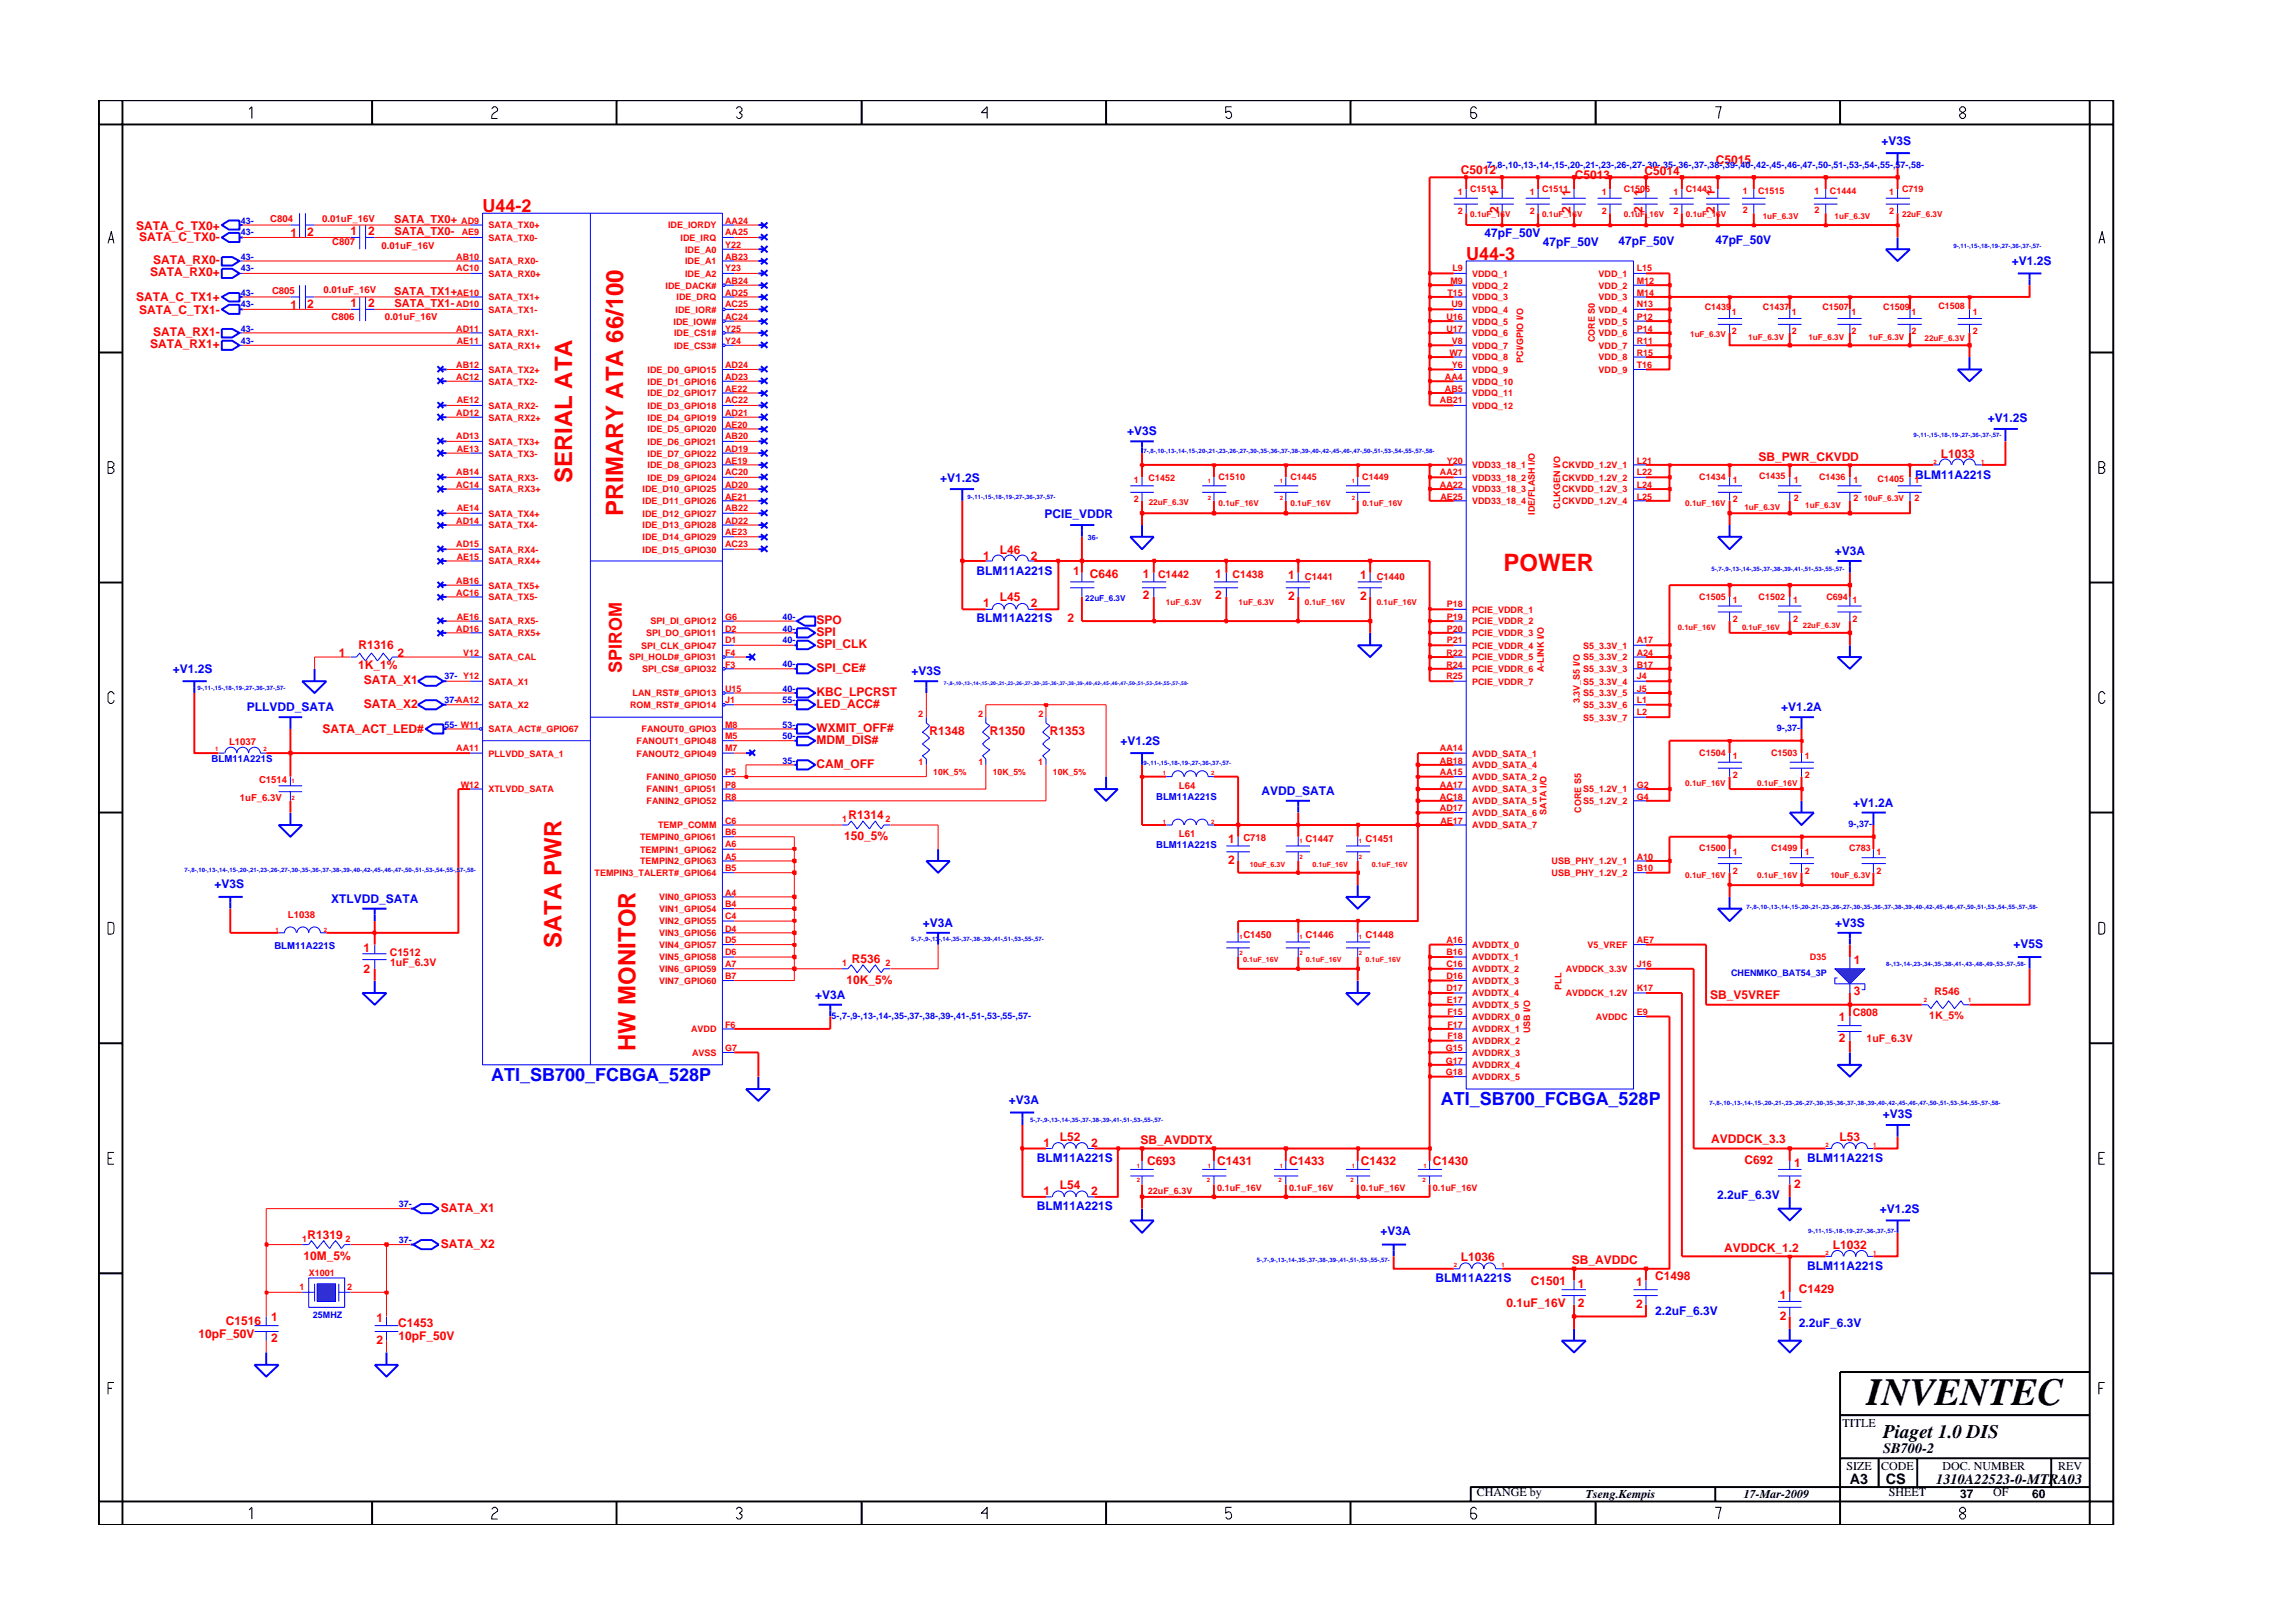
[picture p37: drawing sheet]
<svg xmlns="http://www.w3.org/2000/svg" width="297mm" height="210mm" viewBox="0 0 297 210" stroke-linecap="round" stroke-linejoin="round" font-family="sans-serif">
<defs><g id="words">
<text font-size="5" x="241.8" y="182">INVENTEC</text>
<g font-size="3.1" fill="#f00">
<text x="74.1" y="62.6" transform="rotate(-90 74.1 62.6)">SERIAL ATA</text>
<text x="80.7" y="66.8" transform="rotate(-90 80.7 66.8)">PRIMARY ATA 66/100</text>
<text x="194.8" y="74">POWER</text>
<text x="72.8" y="122.8" transform="rotate(-90 72.8 122.8)">SATA PWR</text>
<text x="82.3" y="136.2" transform="rotate(-90 82.3 136.2)">HW MONITOR</text>
</g>
<text font-size="2.5" x="244" y="186.3">Piaget 1.0 DIS</text>
<g font-size="2.3" fill="#f00">
<text x="62.5" y="27.5">U44-2</text>
<text x="189.9" y="33.6">U44-3</text>
<text x="80.5" y="87.2" transform="rotate(-90 80.5 87.2)">SPIROM</text>
</g>
<g font-size="2.3" fill="#00f">
<text x="63.6" y="140.1">ATI_SB700_FCBGA_528P</text>
<text x="186.6" y="143.2">ATI_SB700_FCBGA_528P</text>
</g>
<g font-size="1.9">
<text x="244" y="188.2">SB700-2</text>
<text x="239.6" y="192.2">A3</text>
<text x="244.3" y="192.3">CS</text>
<text x="250.8" y="192.2">1310A22523-0-MTRA03</text>
</g>
<g font-size="1.6" fill="#f00">
<text x="189.3" y="22.5">C5012</text>
<text x="204" y="23.2">C5013</text>
<text x="213" y="22.7">C5014</text>
<text x="222.3" y="21.3">C5015</text>
<text x="17.6" y="29.7">SATA_C_TX0+</text>
<text x="194.1" y="27.6" transform="rotate(-90 194.1 27.6)">2</text>
<text x="194.1" y="25.4" transform="rotate(-90 194.1 25.4)">1</text>
<text x="203.4" y="27.6" transform="rotate(-90 203.4 27.6)">2</text>
<text x="203.4" y="25.4" transform="rotate(-90 203.4 25.4)">1</text>
<text x="212.8" y="27.6" transform="rotate(-90 212.8 27.6)">2</text>
<text x="212.8" y="25.4" transform="rotate(-90 212.8 25.4)">1</text>
<text x="222.1" y="27.6" transform="rotate(-90 222.1 27.6)">2</text>
<text x="222.1" y="25.4" transform="rotate(-90 222.1 25.4)">1</text>
<text x="18" y="31.3">SATA_C_TX0-</text>
<text x="19.5" y="35.7">SATA_RX0+</text>
<text x="19.8" y="34.2">SATA_RX0-</text>
<text x="37.6" y="30.7">1</text>
<text x="39.8" y="30.6">2</text>
<text x="45.4" y="30.4">1</text>
<text x="47.7" y="30.4">2</text>
<text x="17.6" y="39">SATA_C_TX1+</text>
<text x="18" y="40.7">SATA_C_TX1-</text>
<text x="37.6" y="40">1</text>
<text x="39.8" y="39.9">2</text>
<text x="45.4" y="39.7">1</text>
<text x="47.7" y="39.7">2</text>
<text x="19.5" y="45.1">SATA_RX1+</text>
<text x="19.8" y="43.5">SATA_RX1-</text>
<text x="227.8" y="59.7">SB_PWR_CKVDD</text>
<text x="251.4" y="59.3">L1033</text>
<text x="129.5" y="71.7">L46</text>
<text x="127.4" y="72.5">1</text>
<text x="129.5" y="77.9">L45</text>
<text x="133.5" y="72.5">2</text>
<text x="139" y="74.5">1</text>
<text x="141.2" y="74.9">C646</text>
<text x="148" y="74.9">1</text>
<text x="148" y="77.6">2</text>
<text x="157.4" y="74.9">1</text>
<text x="157.4" y="77.6">2</text>
<text x="166.9" y="75">1</text>
<text x="166.9" y="77.7">2</text>
<text x="176.2" y="75">1</text>
<text x="176.2" y="77.7">2</text>
<text x="105.8" y="80.9">SPO</text>
<text x="105.8" y="82.4">SPI</text>
<text x="105.8" y="83.9">SPI_CLK</text>
<text x="127.4" y="78.7">1</text>
<text x="133.5" y="78.7">2</text>
<text x="138.3" y="80.6">2</text>
<text x="43.9" y="85.1">1</text>
<text x="46.4" y="86.7">1K_1%</text>
<text x="46.4" y="84">R1316</text>
<text x="47.1" y="88.6">SATA_X1</text>
<text x="51.5" y="85.1">2</text>
<text x="105.8" y="87.1">SPI_CE#</text>
<text x="41.8" y="95">SATA_ACT_LED#</text>
<text x="47.1" y="91.7">SATA_X2</text>
<text x="105.8" y="90.2">KBC_LPCRST</text>
<text x="105.8" y="94.8">WXMIT_OFF#</text>
<text x="105.8" y="91.7">LED_ACC#</text>
<text x="120.4" y="95.2">R1348</text>
<text x="128.2" y="95.2">R1350</text>
<text x="136" y="95.2">R1353</text>
<text x="105.8" y="96.4">MDM_DIS#</text>
<text x="105.8" y="99.5">CAM_OFF</text>
<text x="109.9" y="106.1">R1314</text>
<text x="109.4" y="108.8">150_5%</text>
<text x="159.1" y="109.2">1</text>
<text x="159.1" y="111.9">2</text>
<text x="47.1" y="123.3">1</text>
<text x="110.4" y="124.7">R536</text>
<text x="240.1" y="124.8">1</text>
<text x="47.1" y="126.1">2</text>
<text x="109.7" y="127.5">10K_5%</text>
<text x="221.6" y="129.4">SB_V5VREF</text>
<text x="240.1" y="129">3</text>
<text x="238.2" y="132.3">1</text>
<text x="238.2" y="135">2</text>
<text x="135.2" y="148.6">1</text>
<text x="137.3" y="147.9">L52</text>
<text x="141.3" y="148.6">2</text>
<text x="147.7" y="148.2">SB_AVDDTX</text>
<text x="221.7" y="148">AVDDCK_3.3</text>
<text x="238.3" y="147.9">L53</text>
<text x="135.2" y="154.8">1</text>
<text x="137.3" y="154">L54</text>
<text x="141.3" y="154.8">2</text>
<text x="148.6" y="150.9">C693</text>
<text x="157.7" y="151">C1431</text>
<text x="167" y="151">C1433</text>
<text x="176.3" y="151">C1432</text>
<text x="185.6" y="151">C1430</text>
<text x="226" y="150.8">C692</text>
<text x="232.4" y="151.2">1</text>
<text x="232.4" y="153.8">2</text>
<text x="39.8" y="160.5">R1319</text>
<text x="57.1" y="157">SATA_X1</text>
<text x="57.1" y="161.6">SATA_X2</text>
<text x="237.4" y="161.8">L1032</text>
<text x="39.3" y="163.2">10M_5%</text>
<text x="189.3" y="163.4">L1036</text>
<text x="198.3" y="166.5">C1501</text>
<text x="203.6" y="163.8">SB_AVDDC</text>
<text x="204.4" y="166.8">1</text>
<text x="211.9" y="166.7">1</text>
<text x="214.4" y="165.9">C1498</text>
<text x="223.4" y="162.2">AVDDCK_1.2</text>
<text x="233" y="167.5">C1429</text>
<text x="25.7" y="173.3">10pF_50V</text>
<text x="29.2" y="171.7">C1516</text>
<text x="35.1" y="171.1">1</text>
<text x="35.1" y="173.9">2</text>
<text x="48.8" y="171.3">1</text>
<text x="51.6" y="172">C1453</text>
<text x="51.6" y="173.6">10pF_50V</text>
<text x="195.2" y="169.3">0.1uF_16V</text>
<text x="204.4" y="169.3">2</text>
<text x="211.9" y="169.4">2</text>
<text x="230.6" y="168.3">1</text>
<text x="230.6" y="170.9">2</text>
<text x="48.8" y="174.1">2</text>
</g>
<g font-size="1.6" fill="#00f">
<text x="243.7" y="18.7">+V3S</text>
<text x="192.3" y="30.7">47pF_50V</text>
<text x="199.9" y="31.9">47pF_50V</text>
<text x="209.7" y="31.8">47pF_50V</text>
<text x="222.2" y="31.6">47pF_50V</text>
<text x="260.6" y="34.4">+V1.2S</text>
<text x="146" y="56.3">+V3S</text>
<text x="257.5" y="54.6">+V1.2S</text>
<text x="121.8" y="62.4">+V1.2S</text>
<text x="248.1" y="62">BLM11A221S</text>
<text x="135.3" y="67.1">PCIE_VDDR</text>
<text x="237.7" y="71.9">+V3A</text>
<text x="126.5" y="74.5">BLM11A221S</text>
<text x="126.5" y="80.6">BLM11A221S</text>
<text x="22.4" y="87.2">+V1.2S</text>
<text x="118.1" y="87.4">+V3S</text>
<text x="32" y="92.1">PLLVDD_SATA</text>
<text x="230.8" y="92.1">+V1.2A</text>
<text x="145.2" y="96.5">+V1.2S</text>
<text x="163.4" y="103">AVDD_SATA</text>
<text x="240.1" y="104.5">+V1.2A</text>
<text x="27.8" y="115">+V3S</text>
<text x="42.9" y="117">XTLVDD_SATA</text>
<text x="119.6" y="120.1">+V3A</text>
<text x="237.7" y="120.1">+V3S</text>
<text x="260.9" y="122.8">+V5S</text>
<text x="105.6" y="129.4">+V3A</text>
<text x="130.7" y="143">+V3A</text>
<text x="243.9" y="144.9">+V3S</text>
<text x="134.3" y="150.6">BLM11A221S</text>
<text x="222.5" y="155.3">2.2uF_6.3V</text>
<text x="234.1" y="150.6">BLM11A221S</text>
<text x="134.3" y="156.7">BLM11A221S</text>
<text x="178.8" y="160">+V3A</text>
<text x="243.5" y="157.2">+V1.2S</text>
<text x="185.9" y="166.1">BLM11A221S</text>
<text x="234.1" y="164.5">BLM11A221S</text>
<text x="214.4" y="170.4">2.2uF_6.3V</text>
<text x="233" y="171.9">2.2uF_6.3V</text>
</g>
<g font-size="1.6">
<text x="238.7" y="184.8">TITLE</text>
<text x="239.2" y="190.4">SIZE</text>
<text x="243.7" y="190.4">CODE</text>
<text x="251.6" y="190.4">DOC. NUMBER</text>
<text x="266.6" y="190.4">REV</text>
<text x="191.3" y="193.9">CHANGE by</text>
<text x="205.4" y="194.1">Tseng.Kempis</text>
<text x="225.9" y="194.1">17-Mar-2009</text>
<text x="244.7" y="193.9">SHEET</text>
<text x="253.9" y="194.1">37</text>
<text x="258.2" y="193.9">OF</text>
<text x="263.3" y="194.1">60</text>
</g>
<g font-size="1.4" fill="#f00">
<text x="51.1" y="28.9">SATA_TX0+</text>
<text x="51.1" y="30.5">SATA_TX0-</text>
<text x="51.1" y="38.2">SATA_TX1+</text>
<text x="51.1" y="39.8">SATA_TX1-</text>
<text x="150" y="74.9">C1442</text>
<text x="159.7" y="74.9">C1438</text>
<text x="50.5" y="123.8">C1512</text>
<text x="50.5" y="125.2">1uF_6.3V</text>
<text x="240" y="131.6">C808</text>
<text x="250.6" y="128.9">R546</text>
<text x="241.8" y="135">1uF_6.3V</text>
<text x="249.9" y="132">1K_5%</text>
</g>
<g font-size="1.2" fill="#00f">
<text x="192.6" y="21.7">7-,8-,10-,13-,14-,15-,20-,21-,23-,26-,27-,30-,35-,36-,37-,38-,39-,40-,42-,45-,46-,47-,50-,51-,53-,54-,55-,57-,58-</text>
<text x="31.2" y="29">43-</text>
<text x="31.2" y="33.6">43-</text>
<text x="31.2" y="35.2">43-</text>
<text x="31.2" y="30.5">43-</text>
<text x="31.2" y="39.8">43-</text>
<text x="31.2" y="38.3">43-</text>
<text x="31.2" y="44.6">43-</text>
<text x="31.2" y="43">43-</text>
<text x="101.4" y="81.8">40-</text>
<text x="101.4" y="83.3">40-</text>
<text x="101.4" y="80.3">40-</text>
<text x="57.6" y="88">37- Y12</text>
<text x="101.4" y="86.5">40-</text>
<text x="101.4" y="89.6">40-</text>
<text x="57.6" y="91.1">37-AA12</text>
<text x="57.6" y="94.3">55- W11</text>
<text x="101.4" y="95.8">50-</text>
<text x="101.4" y="91.1">55-</text>
<text x="101.4" y="94.3">53-</text>
<text x="230.2" y="94.7">9-,37-</text>
<text x="27.4" y="98.7">BLM11A221S</text>
<text x="101.4" y="98.9">35-</text>
<text x="149.8" y="103.6">BLM11A221S</text>
<text x="239.5" y="107.2">9-,37-</text>
<text x="149.8" y="109.8">BLM11A221S</text>
<text x="35.5" y="123">BLM11A221S</text>
<text x="224.2" y="126.4">CHENMKO_BAT54_3P</text>
<text x="107.7" y="132.1">5-,7-,9-,13-,14-,35-,37-,38-,39-,41-,51-,53-,55-,57-</text>
<text x="51.7" y="156.4">37-</text>
<text x="51.7" y="161.1">37-</text>
<text x="40.5" y="170.7">25MHZ</text>
</g>
<g font-size="1.2" fill="#f00">
<text x="35" y="28.8">C804</text>
<text x="41.7" y="28.7">0.01uF_16V</text>
<text x="59.8" y="29">AD9</text>
<text x="63.3" y="29.6">SATA_TX0+</text>
<text x="86.5" y="29.6">IDE_IORDY</text>
<text x="93.9" y="29">AA24</text>
<text x="188.9" y="25.3">1</text>
<text x="188.9" y="27.7">2</text>
<text x="190.4" y="24.9">C1513</text>
<text x="198.2" y="25.3">1</text>
<text x="198.2" y="27.7">2</text>
<text x="199.8" y="24.9">C1511</text>
<text x="207.5" y="25.3">1</text>
<text x="207.5" y="27.7">2</text>
<text x="210.3" y="24.9">C1506</text>
<text x="216.8" y="25.3">1</text>
<text x="216.8" y="27.7">2</text>
<text x="218.4" y="24.9">C1443</text>
<text x="225.7" y="25.1">1</text>
<text x="225.7" y="27.6">2</text>
<text x="227.7" y="25.1">C1515</text>
<text x="235.1" y="25.1">1</text>
<text x="235.1" y="27.6">2</text>
<text x="237" y="25.1">C1444</text>
<text x="244.7" y="25.3">1</text>
<text x="244.7" y="27.7">2</text>
<text x="246.4" y="24.9">C719</text>
<text x="43" y="31.8">C807</text>
<text x="49.4" y="32.3">0.01uF_16V</text>
<text x="59.1" y="35.2">AC10</text>
<text x="59.1" y="33.6">AB10</text>
<text x="59.8" y="30.5">AE9</text>
<text x="63.3" y="31.2">SATA_TX0-</text>
<text x="63.3" y="35.9">SATA_RX0+</text>
<text x="63.3" y="34.2">SATA_RX0-</text>
<text x="88.2" y="31.2">IDE_IRQ</text>
<text x="88.7" y="32.7">IDE_A0</text>
<text x="88.7" y="34.2">IDE_A1</text>
<text x="88.7" y="35.9">IDE_A2</text>
<text x="93.9" y="30.5">AA25</text>
<text x="93.9" y="32.1">Y22</text>
<text x="93.9" y="33.6">AB23</text>
<text x="93.9" y="35.2">Y23</text>
<text x="188.2" y="35.2">L9</text>
<text x="190.7" y="35.9">VDDQ_1</text>
<text x="207.1" y="35.9">VDD_1</text>
<text x="212" y="35.2">L15</text>
<text x="35.2" y="38.1">C805</text>
<text x="41.9" y="38">0.01uF_16V</text>
<text x="42.9" y="41.4">C806</text>
<text x="49.9" y="41.5">0.01uF_16V</text>
<text x="59.1" y="39.8">AD10</text>
<text x="59.2" y="38.3">AE10</text>
<text x="63.3" y="38.9">SATA_TX1+</text>
<text x="63.3" y="40.5">SATA_TX1-</text>
<text x="86.2" y="37.4">IDE_DACK#</text>
<text x="87.5" y="40.5">IDE_IOR#</text>
<text x="87.6" y="38.9">IDE_DRQ</text>
<text x="93.9" y="36.8">AB24</text>
<text x="93.9" y="38.3">AD25</text>
<text x="93.9" y="39.8">AC25</text>
<text x="93.9" y="41.4">AC24</text>
<text x="187.4" y="41.4">U16</text>
<text x="187.5" y="38.3">T15</text>
<text x="187.9" y="36.8">M9</text>
<text x="188" y="39.8">U9</text>
<text x="190.7" y="37.4">VDDQ_2</text>
<text x="190.7" y="38.9">VDDQ_3</text>
<text x="190.7" y="40.5">VDDQ_4</text>
<text x="207.1" y="37.4">VDD_2</text>
<text x="207.1" y="38.9">VDD_3</text>
<text x="207.1" y="40.5">VDD_4</text>
<text x="212" y="36.8">M12</text>
<text x="212" y="38.3">M14</text>
<text x="212" y="39.8">N13</text>
<text x="212" y="41.4">P12</text>
<text x="220.8" y="40.2">C1439</text>
<text x="224.3" y="40.8">1</text>
<text x="228.4" y="40.2">C1437</text>
<text x="232.1" y="40.8">1</text>
<text x="236.1" y="40.2">C1507</text>
<text x="239.8" y="40.8">1</text>
<text x="244" y="40.2">C1509</text>
<text x="247.6" y="40.8">1</text>
<text x="251.1" y="40">C1508</text>
<text x="255.6" y="40.8">1</text>
<text x="59.1" y="47.6">AB12</text>
<text x="59.1" y="43">AD11</text>
<text x="59.2" y="44.6">AE11</text>
<text x="63.3" y="45.2">SATA_RX1+</text>
<text x="63.3" y="43.6">SATA_RX1-</text>
<text x="87.3" y="42">IDE_IOW#</text>
<text x="87.3" y="43.6">IDE_CS1#</text>
<text x="87.3" y="45.2">IDE_CS3#</text>
<text x="93.9" y="43">Y25</text>
<text x="93.9" y="44.6">Y24</text>
<text x="93.9" y="47.6">AD24</text>
<text x="187.4" y="43">U17</text>
<text x="187.8" y="46.1">W7</text>
<text x="188.1" y="44.6">V8</text>
<text x="188.1" y="47.6">Y6</text>
<text x="190.7" y="43.6">VDDQ_6</text>
<text x="190.7" y="45.2">VDDQ_7</text>
<text x="190.7" y="46.7">VDDQ_8</text>
<text x="190.7" y="42">VDDQ_5</text>
<text x="197.3" y="47" transform="rotate(-90 197.3 47)">PCI/GPIO I/O</text>
<text x="206.6" y="44.3" transform="rotate(-90 206.6 44.3)">CORE S0</text>
<text x="207.1" y="42">VDD_5</text>
<text x="207.1" y="43.6">VDD_6</text>
<text x="207.1" y="45.2">VDD_7</text>
<text x="207.1" y="46.7">VDD_8</text>
<text x="212" y="43">P14</text>
<text x="212" y="44.6">R11</text>
<text x="212" y="46.1">R15</text>
<text x="212" y="47.6">T16</text>
<text x="224.3" y="43.2">2</text>
<text x="232.1" y="43.2">2</text>
<text x="239.8" y="43.2">2</text>
<text x="247.6" y="43.2">2</text>
<text x="255.6" y="43.2">2</text>
<text x="59.1" y="49.2">AC12</text>
<text x="59.1" y="53.9">AD12</text>
<text x="59.2" y="52.3">AE12</text>
<text x="63.3" y="48.3">SATA_TX2+</text>
<text x="63.3" y="49.8">SATA_TX2-</text>
<text x="63.3" y="53">SATA_RX2-</text>
<text x="83.9" y="48.3">IDE_D0_GPIO15</text>
<text x="83.9" y="49.8">IDE_D1_GPIO16</text>
<text x="83.9" y="51.4">IDE_D2_GPIO17</text>
<text x="83.9" y="53">IDE_D3_GPIO18</text>
<text x="93.9" y="49.2">AD23</text>
<text x="93.9" y="50.7">AE22</text>
<text x="93.9" y="52.3">AC22</text>
<text x="93.9" y="53.9">AD21</text>
<text x="186.5" y="52.3">AB21</text>
<text x="187.2" y="49.2">AA4</text>
<text x="187.2" y="50.7">AB5</text>
<text x="190.7" y="48.3">VDDQ_9</text>
<text x="190.7" y="49.8">VDDQ_10</text>
<text x="190.7" y="51.4">VDDQ_11</text>
<text x="190.7" y="53">VDDQ_12</text>
<text x="207.1" y="48.3">VDD_9</text>
<text x="59.1" y="56.9">AD13</text>
<text x="59.2" y="58.5">AE13</text>
<text x="63.3" y="57.6">SATA_TX3+</text>
<text x="63.3" y="59.1">SATA_TX3-</text>
<text x="63.3" y="54.5">SATA_RX2+</text>
<text x="83.9" y="56">IDE_D5_GPIO20</text>
<text x="83.9" y="57.6">IDE_D6_GPIO21</text>
<text x="83.9" y="59.1">IDE_D7_GPIO22</text>
<text x="83.9" y="54.5">IDE_D4_GPIO19</text>
<text x="93.9" y="55.4">AE20</text>
<text x="93.9" y="56.9">AB20</text>
<text x="93.9" y="58.5">AD19</text>
<text x="59.1" y="63.2">AC14</text>
<text x="59.1" y="61.6">AB14</text>
<text x="63.3" y="63.8">SATA_RX3+</text>
<text x="63.3" y="62.3">SATA_RX3-</text>
<text x="83.2" y="63.8">IDE_D10_GPIO25</text>
<text x="83.2" y="65.3">IDE_D11_GPIO26</text>
<text x="83.9" y="60.7">IDE_D8_GPIO23</text>
<text x="83.9" y="62.3">IDE_D9_GPIO24</text>
<text x="93.9" y="60.1">AE19</text>
<text x="93.9" y="61.6">AC20</text>
<text x="93.9" y="63.2">AD20</text>
<text x="93.9" y="64.7">AE21</text>
<text x="146.9" y="62.6">1</text>
<text x="146.9" y="65">2</text>
<text x="148.8" y="62.3">C1452</text>
<text x="157.8" y="62.2">C1510</text>
<text x="167.2" y="62.2">C1445</text>
<text x="176.5" y="62.2">C1449</text>
<text x="186.5" y="61.6">AA21</text>
<text x="186.5" y="63.2">AA22</text>
<text x="186.6" y="64.7">AE25</text>
<text x="187.4" y="60.1">Y20</text>
<text x="190.7" y="60.7">VDD33_18_1</text>
<text x="190.7" y="62.3">VDD33_18_2</text>
<text x="190.7" y="63.8">VDD33_18_3</text>
<text x="190.7" y="65.3">VDD33_18_4</text>
<text x="202.1" y="65.9" transform="rotate(-90 202.1 65.9)">CLKGEN I/O</text>
<text x="202.4" y="65.3">CKVDD_1.2V_4</text>
<text x="202.4" y="60.7">CKVDD_1.2V_1</text>
<text x="202.4" y="62.3">CKVDD_1.2V_2</text>
<text x="202.4" y="63.8">CKVDD_1.2V_3</text>
<text x="212" y="60.1">L21</text>
<text x="212" y="61.6">L22</text>
<text x="212" y="63.2">L24</text>
<text x="212" y="64.7">L25</text>
<text x="220.1" y="62.2">C1434</text>
<text x="224.5" y="62.6">1</text>
<text x="224.5" y="65">2</text>
<text x="227.9" y="62">C1435</text>
<text x="232.4" y="62.5">1</text>
<text x="232.4" y="64.9">2</text>
<text x="235.7" y="62.1">C1436</text>
<text x="240.1" y="62.5">1</text>
<text x="240.1" y="64.9">2</text>
<text x="243.2" y="62.5">C1405</text>
<text x="248" y="62.5">1</text>
<text x="248" y="64.9">2</text>
<text x="59.1" y="67.8">AD14</text>
<text x="59.1" y="70.9">AD15</text>
<text x="59.2" y="66.2">AE14</text>
<text x="63.3" y="66.9">SATA_TX4+</text>
<text x="63.3" y="68.5">SATA_TX4-</text>
<text x="63.3" y="71.6">SATA_RX4-</text>
<text x="83.2" y="66.9">IDE_D12_GPIO27</text>
<text x="83.2" y="68.5">IDE_D13_GPIO28</text>
<text x="83.2" y="70">IDE_D14_GPIO29</text>
<text x="83.2" y="71.6">IDE_D15_GPIO30</text>
<text x="93.9" y="66.2">AB22</text>
<text x="93.9" y="67.8">AD22</text>
<text x="93.9" y="69.4">AE23</text>
<text x="93.9" y="70.9">AC23</text>
<text x="198.8" y="66.7" transform="rotate(-90 198.8 66.7)">IDE/FLASH I/O</text>
<text x="59.1" y="75.6">AB16</text>
<text x="59.1" y="77.2">AC16</text>
<text x="59.2" y="72.5">AE15</text>
<text x="63.3" y="76.2">SATA_TX5+</text>
<text x="63.3" y="77.8">SATA_TX5-</text>
<text x="63.3" y="73.1">SATA_RX4+</text>
<text x="169" y="75.1">C1441</text>
<text x="178.3" y="75.1">C1440</text>
<text x="220.1" y="77.7">C1505</text>
<text x="227.8" y="77.7">C1502</text>
<text x="236.6" y="77.7">C694</text>
<text x="59.1" y="81.8">AD16</text>
<text x="59.2" y="80.3">AE16</text>
<text x="63.3" y="82.4">SATA_RX5+</text>
<text x="63.3" y="80.9">SATA_RX5-</text>
<text x="83.7" y="82.4">SPI_DO_GPIO11</text>
<text x="84.3" y="80.9">SPI_DI_GPIO12</text>
<text x="93.9" y="80.3">G6</text>
<text x="93.9" y="81.8">D2</text>
<text x="93.9" y="83.3">D1</text>
<text x="187.4" y="78.7">P18</text>
<text x="187.4" y="80.3">P19</text>
<text x="187.4" y="81.8">P20</text>
<text x="187.4" y="83.3">P21</text>
<text x="190.7" y="79.4">PCIE_VDDR_1</text>
<text x="190.7" y="80.9">PCIE_VDDR_2</text>
<text x="190.7" y="82.4">PCIE_VDDR_3</text>
<text x="212" y="83.3">A17</text>
<text x="224.5" y="78.1">1</text>
<text x="224.5" y="80.6">2</text>
<text x="232.3" y="78.1">1</text>
<text x="232.3" y="80.6">2</text>
<text x="240" y="78.1">1</text>
<text x="240" y="80.6">2</text>
<text x="60" y="84.9">V12</text>
<text x="63.3" y="88.7">SATA_X1</text>
<text x="63.3" y="85.6">SATA_CAL</text>
<text x="81.5" y="85.6">SPI_HOLD#_GPIO31</text>
<text x="83" y="84">SPI_CLK_GPIO47</text>
<text x="83.2" y="87.1">SPI_CS#_GPIO32</text>
<text x="93.9" y="86.5">F3</text>
<text x="93.9" y="84.9">F4</text>
<text x="93.9" y="89.6">U15</text>
<text x="187.4" y="84.9">R22</text>
<text x="187.4" y="86.5">R24</text>
<text x="187.4" y="88">R25</text>
<text x="190.7" y="84">PCIE_VDDR_4</text>
<text x="190.7" y="85.6">PCIE_VDDR_5</text>
<text x="190.7" y="87.1">PCIE_VDDR_6</text>
<text x="190.7" y="88.7">PCIE_VDDR_7</text>
<text x="200" y="87.1" transform="rotate(-90 200 87.1)">A-LINK I/O</text>
<text x="205.1" y="84">S5_3.3V_1</text>
<text x="205.1" y="85.6">S5_3.3V_2</text>
<text x="205.1" y="87.1">S5_3.3V_3</text>
<text x="205.1" y="88.7">S5_3.3V_4</text>
<text x="212" y="84.9">A24</text>
<text x="212" y="86.5">B17</text>
<text x="212" y="88">J4</text>
<text x="212" y="89.6">J5</text>
<text x="63.3" y="91.7">SATA_X2</text>
<text x="63.3" y="94.9">SATA_ACT#_GPIO67</text>
<text x="81.6" y="91.7">ROM_RST#_GPIO14</text>
<text x="81.9" y="90.2">LAN_RST#_GPIO13</text>
<text x="83.1" y="94.9">FANOUT0_GPIO3</text>
<text x="93.9" y="94.3">M8</text>
<text x="93.9" y="95.8">M5</text>
<text x="93.9" y="91.1">J1</text>
<text x="118.9" y="92.9">2</text>
<text x="126.7" y="92.9">2</text>
<text x="134.5" y="92.9">2</text>
<text x="204.7" y="91.1" transform="rotate(-90 204.7 91.1)">3.3V_S5 I/O</text>
<text x="205.1" y="90.2">S5_3.3V_5</text>
<text x="205.1" y="91.7">S5_3.3V_6</text>
<text x="205.1" y="93.3">S5_3.3V_7</text>
<text x="212" y="91.1">L1</text>
<text x="212" y="92.7">L2</text>
<text x="29.7" y="96.5">L1037</text>
<text x="33.6" y="101.5">C1514</text>
<text x="59.1" y="97.3">AA11</text>
<text x="63.3" y="98">PLLVDD_SATA_1</text>
<text x="82.5" y="96.4">FANOUT1_GPIO48</text>
<text x="82.5" y="98">FANOUT2_GPIO49</text>
<text x="83.8" y="101.1">FANIN0_GPIO50</text>
<text x="93.9" y="97.3">M7</text>
<text x="93.9" y="100.4">P5</text>
<text x="119" y="99.1">1</text>
<text x="126.8" y="99.1">1</text>
<text x="134.5" y="99.1">1</text>
<text x="186.5" y="100.4">AA15</text>
<text x="186.5" y="98.9">AB18</text>
<text x="186.5" y="97.3">AA14</text>
<text x="190.7" y="98">AVDD_SATA_1</text>
<text x="190.7" y="101.1">AVDD_SATA_2</text>
<text x="190.7" y="99.5">AVDD_SATA_4</text>
<text x="220.1" y="97.9">C1504</text>
<text x="224.5" y="98.3">1</text>
<text x="224.5" y="100.7">2</text>
<text x="229.4" y="97.9">C1503</text>
<text x="233.8" y="98.3">1</text>
<text x="233.8" y="100.7">2</text>
<text x="31.1" y="103.7">1uF_6.3V</text>
<text x="59.7" y="102.1">W12</text>
<text x="63.3" y="102.7">XTLVDD_SATA</text>
<text x="83.8" y="102.7">FANIN1_GPIO51</text>
<text x="83.8" y="104.2">FANIN2_GPIO52</text>
<text x="85.2" y="107.3">TEMP_COMM</text>
<text x="93.9" y="102.1">P8</text>
<text x="93.9" y="103.6">R8</text>
<text x="93.9" y="106.7">C6</text>
<text x="109.1" y="106.5">1</text>
<text x="114.7" y="106.5">2</text>
<text x="152.7" y="102.2">L64</text>
<text x="186.5" y="102.1">AA17</text>
<text x="186.5" y="103.6">AC18</text>
<text x="186.5" y="105.1">AD17</text>
<text x="186.6" y="106.7">AE17</text>
<text x="190.7" y="102.7">AVDD_SATA_3</text>
<text x="190.7" y="104.2">AVDD_SATA_5</text>
<text x="190.7" y="105.7">AVDD_SATA_6</text>
<text x="190.7" y="107.3">AVDD_SATA_7</text>
<text x="200.3" y="105.5" transform="rotate(-90 200.3 105.5)">SATA I/O</text>
<text x="204.8" y="105.3" transform="rotate(-90 204.8 105.3)">CORE S5</text>
<text x="205.1" y="102.7">S5_1.2V_1</text>
<text x="205.1" y="104.2">S5_1.2V_2</text>
<text x="212" y="102.1">G2</text>
<text x="212" y="103.6">G4</text>
<text x="77" y="113.5">TEMPIN3_TALERT#_GPIO64</text>
<text x="82.9" y="108.8">TEMPIN0_GPIO61</text>
<text x="82.9" y="110.4">TEMPIN1_GPIO62</text>
<text x="82.9" y="112">TEMPIN2_GPIO63</text>
<text x="93.9" y="108.2">B6</text>
<text x="93.9" y="109.8">A6</text>
<text x="93.9" y="111.4">A5</text>
<text x="93.9" y="112.9">B5</text>
<text x="152.7" y="108.5">L61</text>
<text x="161.1" y="109">C718</text>
<text x="169.1" y="109.1">C1447</text>
<text x="176.9" y="109.1">C1451</text>
<text x="201" y="112">USB_PHY_1.2V_1</text>
<text x="201" y="113.5">USB_PHY_1.2V_2</text>
<text x="212" y="111.4">A10</text>
<text x="212" y="112.9">B10</text>
<text x="220.1" y="110.3">C1500</text>
<text x="224.5" y="110.8">1</text>
<text x="224.5" y="113.2">2</text>
<text x="229.4" y="110.3">C1499</text>
<text x="233.8" y="110.8">1</text>
<text x="233.8" y="113.2">2</text>
<text x="239.6" y="110.3">C783</text>
<text x="243.1" y="113.2">2</text>
<text x="243.1" y="110.8">1</text>
<text x="37.3" y="118.9">L1038</text>
<text x="85.4" y="118.2">VIN1_GPIO54</text>
<text x="85.4" y="119.8">VIN2_GPIO55</text>
<text x="85.4" y="116.6">VIN0_GPIO53</text>
<text x="93.9" y="117.5">B4</text>
<text x="93.9" y="119.1">C4</text>
<text x="93.9" y="116">A4</text>
<text x="85.4" y="121.3">VIN3_GPIO56</text>
<text x="85.4" y="122.8">VIN4_GPIO57</text>
<text x="85.4" y="124.4">VIN5_GPIO58</text>
<text x="85.4" y="125.9">VIN6_GPIO59</text>
<text x="93.9" y="120.7">D4</text>
<text x="93.9" y="122.2">D5</text>
<text x="93.9" y="123.7">D6</text>
<text x="93.9" y="125.3">A7</text>
<text x="109.1" y="125.1">1</text>
<text x="114.7" y="125.1">2</text>
<text x="161.1" y="121.5">C1450</text>
<text x="169.1" y="121.5">C1446</text>
<text x="176.9" y="121.5">C1448</text>
<text x="187.4" y="122.2">A16</text>
<text x="187.4" y="123.7">B16</text>
<text x="187.4" y="125.3">C16</text>
<text x="190.7" y="122.8">AVDDTX_0</text>
<text x="190.7" y="124.4">AVDDTX_1</text>
<text x="190.7" y="125.9">AVDDTX_2</text>
<text x="202.8" y="125.9">AVDDCK_3.3V</text>
<text x="205.7" y="122.8">V5_VREF</text>
<text x="212" y="122.2">AE7</text>
<text x="212" y="125.3">J16</text>
<text x="234.4" y="124.4">D35</text>
<text x="85.4" y="127.5">VIN7_GPIO60</text>
<text x="93.9" y="126.9">B7</text>
<text x="187.4" y="126.9">D16</text>
<text x="187.4" y="128.4">D17</text>
<text x="187.4" y="130">E17</text>
<text x="187.5" y="131.5">F15</text>
<text x="190.7" y="127.5">AVDDTX_3</text>
<text x="190.7" y="129.1">AVDDTX_4</text>
<text x="190.7" y="130.6">AVDDTX_5</text>
<text x="202.3" y="128.2" transform="rotate(-90 202.3 128.2)">PLL</text>
<text x="202.8" y="129.1">AVDDCK_1.2V</text>
<text x="212" y="128.4">K17</text>
<text x="212" y="131.5">E9</text>
<text x="89.5" y="133.7">AVDD</text>
<text x="89.7" y="136.8">AVSS</text>
<text x="93.9" y="133.1">F6</text>
<text x="93.9" y="136.2">G7</text>
<text x="187.3" y="136.2">G15</text>
<text x="187.3" y="137.8">G17</text>
<text x="187.5" y="133.1">F17</text>
<text x="187.5" y="134.6">F18</text>
<text x="190.7" y="133.7">AVDDRX_1</text>
<text x="190.7" y="135.3">AVDDRX_2</text>
<text x="190.7" y="136.8">AVDDRX_3</text>
<text x="190.7" y="132.1">AVDDRX_0</text>
<text x="198.2" y="133.9" transform="rotate(-90 198.2 133.9)">USB I/O</text>
<text x="206.7" y="132.1">AVDDC</text>
<text x="187.3" y="139.3">G18</text>
<text x="190.7" y="138.4">AVDDRX_4</text>
<text x="190.7" y="139.9">AVDDRX_5</text>
<text x="148.7" y="154.6">22uF_6.3V</text>
<text x="157.7" y="154.3">0.1uF_16V</text>
<text x="167" y="154.3">0.1uF_16V</text>
<text x="176.3" y="154.3">0.1uF_16V</text>
<text x="185.6" y="154.3">0.1uF_16V</text>
<text x="39.1" y="160.9">1</text>
<text x="44.8" y="160.9">2</text>
<text x="38.8" y="167.1">1</text>
<text x="40" y="165.3">X1001</text>
<text x="45" y="167.1">2</text>
</g>
<g font-size="1.1" fill="#f00">
<text x="190.5" y="28.2">0.1uF_16V</text>
<text x="199.8" y="28.2">0.1uF_16V</text>
<text x="210.4" y="28.2">0.1uF_16V</text>
<text x="218.4" y="28.2">0.1uF_16V</text>
<text x="228.3" y="28.3">1uF_6.3V</text>
<text x="237.7" y="28.3">1uF_6.3V</text>
<text x="246.4" y="28.2">22uF_6.3V</text>
<text x="218.9" y="43.7">1uF_6.3V</text>
<text x="226.5" y="44.1">1uF_6.3V</text>
<text x="234.3" y="44.1">1uF_6.3V</text>
<text x="242.1" y="44.1">1uF_6.3V</text>
<text x="249.3" y="44.2">22uF_6.3V</text>
<text x="148.8" y="65.4">22uF_6.3V</text>
<text x="157.9" y="65.5">0.1uF_16V</text>
<text x="167.2" y="65.5">0.1uF_16V</text>
<text x="176.5" y="65.5">0.1uF_16V</text>
<text x="218.3" y="65.6">0.1uF_16V</text>
<text x="233.8" y="65.8">1uF_6.3V</text>
<text x="241.4" y="64.9">10uF_6.3V</text>
<text x="226" y="66.1">1uF_6.3V</text>
<text x="151" y="78.4">1uF_6.3V</text>
<text x="160.4" y="78.4">1uF_6.3V</text>
<text x="169" y="78.4">0.1uF_16V</text>
<text x="178.3" y="78.4">0.1uF_16V</text>
<text x="120.9" y="100.4">10K_5%</text>
<text x="128.6" y="100.4">10K_5%</text>
<text x="136.4" y="100.4">10K_5%</text>
<text x="218.3" y="101.8">0.1uF_16V</text>
<text x="227.6" y="101.8">0.1uF_16V</text>
<text x="218.3" y="113.7">0.1uF_16V</text>
<text x="227.6" y="113.7">0.1uF_16V</text>
<text x="237.1" y="113.7">10uF_6.3V</text>
</g>
<text font-size="1.1" fill="#00f" x="140.6" y="77.9">22uF_6.3V</text>
<g font-size="1" fill="#f00">
<text x="217.4" y="81.6">0.1uF_16V</text>
<text x="225.7" y="81.6">0.1uF_16V</text>
<text x="233.5" y="81.4">22uF_6.3V</text>
</g>
<text font-size=".9" fill="#00f" x="140.9" y="70">36-</text>
<g font-size=".9" fill="#f00">
<text x="161.9" y="112.3">10uF_6.3V</text>
<text x="170" y="112.3">0.1uF_16V</text>
<text x="177.7" y="112.3">0.1uF_16V</text>
<text x="161" y="124.6">0.1uF_16V</text>
<text x="169.2" y="124.6">0.1uF_16V</text>
<text x="176.9" y="124.6">0.1uF_16V</text>
</g>
<g font-size=".8" fill="#00f">
<text x="253" y="32.1">9-,11-,15-,18-,19-,27-,36-,37-,57-</text>
<text x="148.1" y="58.7">7-,8-,10-,13-,14-,15-,20-,21-,23-,26-,27-,30-,35-,36-,37-,38-,39-,40-,42-,45-,46-,47-,50-,51-,53-,54-,55-,57-,58-</text>
<text x="247.9" y="56.7">9-,11-,15-,18-,19-,27-,36-,37-,57-</text>
<text x="125.3" y="64.6">9-,11-,15-,18-,19-,27-,36-,37-,57-</text>
<text x="221.7" y="74">5-,7-,9-,13-,14-,35-,37-,38-,39-,41-,51-,53-,55-,57-</text>
<text x="25.6" y="89.4">9-,11-,15-,18-,19-,27-,36-,37-,57-</text>
<text x="148.1" y="99.1">9-,11-,15-,18-,19-,27-,36-,37-,57-</text>
<text x="23.9" y="113">7-,8-,10-,13-,14-,15-,20-,21-,23-,26-,27-,30-,35-,36-,37-,38-,39-,40-,42-,45-,46-,47-,50-,51-,53-,54-,55-,57-,58-</text>
<text x="226.3" y="117.8">7-,8-,10-,13-,14-,15-,20-,21-,23-,26-,27-,30-,35-,36-,37-,38-,39-,40-,42-,45-,46-,47-,50-,51-,53-,54-,55-,57-,58-</text>
<text x="118" y="121.9">5-,7-,9-,13-,14-,35-,37-,38-,39-,41-,51-,53-,55-,57-</text>
<text x="244.3" y="125.1">8-,13-,14-,23-,34-,35-,38-,41-,43-,48-,49-,53-,57-,58-</text>
<text x="221.4" y="143.1">7-,8-,10-,13-,14-,15-,20-,21-,23-,26-,27-,30-,35-,36-,37-,38-,39-,40-,42-,45-,46-,47-,50-,51-,53-,54-,55-,57-,58-</text>
<text x="133.5" y="145.3">5-,7-,9-,13-,14-,35-,37-,38-,39-,41-,51-,53-,55-,57-</text>
<text x="234.2" y="159.7">9-,11-,15-,18-,19-,27-,36-,37-,57-</text>
<text x="162.8" y="163.5">5-,7-,9-,13-,14-,35-,37-,38-,39-,41-,51-,53-,55-,57-</text>
</g>
<g font-size=".8" fill="#f00">
<text x="156.5" y="62.6">1</text>
<text x="156.5" y="64.7">2</text>
<text x="165.8" y="62.6">1</text>
<text x="165.8" y="64.7">2</text>
<text x="175.1" y="62.6">1</text>
<text x="175.1" y="64.7">2</text>
<text x="250.5" y="60.1">2</text>
<text x="256.6" y="60.1">1</text>
<text x="27.9" y="97.3">1</text>
<text x="34.1" y="97.3">2</text>
<text x="37.8" y="101.5">1</text>
<text x="150.7" y="100.4">1</text>
<text x="156.9" y="100.4">2</text>
<text x="37.8" y="103.6">2</text>
<text x="150.7" y="106.7">1</text>
<text x="156.9" y="106.7">2</text>
<text x="168.3" y="109.2">1</text>
<text x="168.3" y="111.3">2</text>
<text x="176" y="109.2">1</text>
<text x="176" y="111.3">2</text>
<text x="35.7" y="120.7">1</text>
<text x="41.9" y="120.7">2</text>
<text x="160.5" y="123.7">2</text>
<text x="160.5" y="121.6">1</text>
<text x="168.3" y="121.6">1</text>
<text x="168.3" y="123.7">2</text>
<text x="176" y="121.6">1</text>
<text x="176" y="123.7">2</text>
<text x="249.2" y="129.8">2</text>
<text x="255" y="129.8">1</text>
<text x="236.5" y="148.6">2</text>
<text x="242.7" y="148.6">1</text>
<text x="147.3" y="151.3">1</text>
<text x="147.3" y="153.2">2</text>
<text x="156.3" y="153.2">2</text>
<text x="156.5" y="151.3">1</text>
<text x="165.6" y="153.2">2</text>
<text x="165.8" y="151.3">1</text>
<text x="174.9" y="153.2">2</text>
<text x="175.1" y="151.3">1</text>
<text x="184.3" y="153.2">2</text>
<text x="184.4" y="151.3">1</text>
<text x="188.3" y="164.2">2</text>
<text x="194.5" y="164.2">1</text>
<text x="236.5" y="162.6">2</text>
<text x="242.7" y="162.6">1</text>
</g>
<text font-size=".7" fill="#00f" x="122.3" y="88.8">7-,8-,10-,13-,14-,15-,20-,21-,23-,26-,27-,30-,35-,36-,37-,38-,39-,40-,42-,45-,46-,47-,50-,51-,53-,54-,55-,57-,58-</text>
</g></defs>
<path d="M98.2 44.7h.8M98.6 44.3l.8 .8M99.4 44.3l-.8 .8" fill="none" stroke="#00f" stroke-width=".25"/>
<path d="M237.7 127.5h3.9M239.6 124v1.5M239.6 127.5v1.1" fill="none" stroke="#00f" stroke-width=".13"/>
<path d="M237.7 125.5h3.9l-2 2z" fill="#3c3cc8"/>
<g fill="none" stroke="#00f" stroke-width=".13">
<path d="M31 33.8h.4M37.6 29.2h1.2M37.6 38.5h1.2M38.8 27.6v3.2M38.8 36.9v3.2M39.6 29.2h1.2M39.6 27.6v3.2M39.6 36.9v3.2M39.6 38.5h1.2M45.4 30.8h1.2M46.6 29.2v3.1M46.6 38.5v3.1"/>
<path d="M47.4 30.8h1.1M47.4 29.2v3.1M47.4 38.5v3.1M188.3 38.5h1.6M188.3 35.4h1.6M188.3 36.9h1.6M188.3 26.4h3.2M188.3 25.7h3.2M189.9 33.8h21.7v107.3h-21.7zM189.9 24.5v1.2M189.9 26.4v1.2M197.6 26.4h3.2"/>
<path d="M197.6 25.7h3.2M199.2 24.5v1.2M199.2 26.4v1.2M202.3 26.4h3.1M202.3 25.7h3.1M203.9 24.5v1.2M203.9 26.4v1.2M207 26.4h3.1M207 25.7h3.1M208.6 24.5v1.2M208.6 26.4v1.2M211.6 38.5h1.6"/>
<path d="M211.6 35.4h1.6M211.6 36.9h1.6M216.3 26.4h3.1M216.3 25.7h3.1M217.9 24.5v1.2M217.9 26.4v1.2M221 25.7h3.1M221 26.4h3.1M222.5 24.5v1.2M222.5 26.4v1.2M225.7 25.7h3M225.7 26.4h3"/>
<path d="M227.2 24.5v1.2M227.2 26.4v1.2M235 25.7h3M235 26.4h3M236.5 24.5v1.2M236.5 26.4v1.2M244.3 25.7h3.1M244.3 26.4h3.1M245.8 24.5v1.2M245.8 26.4v1.2M31 44.7h.4M31 43.1h.4"/>
<path d="M45.4 40.1h1.2M47.4 40.1h1.1M188.3 44.7h1.6M188.3 41.6h1.6M188.3 47.9h1.6M188.3 50.9h1.6M188.3 40.1h1.6M188.3 43.1h1.6M188.3 46.3h1.6M188.3 49.4h1.6M188.3 52.5h1.6M211.6 41.6h1.6"/>
<path d="M211.6 46.3h1.6M211.6 44.7h1.6M211.6 40.1h1.6M211.6 43.1h1.6M211.6 47.9h1.6M222.5 41.3h3.2M222.5 42h3.2M224.1 40.1v1.2M224.1 42v1.1M238 42h3.2M238 41.3h3.2M239.6 40.1v1.2"/>
<path d="M239.6 42v1.1M245.8 42h3.1M245.8 41.3h3.1M247.4 40.1v1.2M247.4 42v1.1M253.6 42h3.1M253.6 41.3h3.1M255.1 40.1v1.2M255.1 42v1.1M127.7 78.9h.9a.76 .76 0 0 1 .7-.7 .76 .76 0 0 1 .8 .7 .76 .76 0 0 1 .7-.7 .76 .76 0 0 1 .8 .7M131.7 78.9a.76 .76 0 0 1 .7-.7 .76 .76 0 0 1 .8 .7h.8M138.6 75.4h3.2"/>
<path d="M138.6 76.1h3.2M140.2 74.2v1.2M140.2 76.1v1.2M146.4 62.9h3.1M146.4 63.8h3.1M147.9 61.8v1.1M147.9 63.8v1.1M155.7 62.9h3.2M155.7 63.8h3.2M157.3 61.8v1.1M157.3 63.8v1.1M157.3 75.4h3.1"/>
<path d="M157.3 76.1h3.1M158.9 74.2v1.2M158.9 76.1v1.2M165 62.9h3.2M165 63.8h3.2M166.6 61.8v1.1M166.6 63.8v1.1M188.3 60.2h1.6M188.3 78.9h1.6M188.3 63.4h1.6M188.3 61.8h1.6M188.3 64.9h1.6"/>
<path d="M211.6 61.8h1.6M211.6 64.9h1.6M211.6 60.2h1.6M211.6 63.4h1.6M222.5 62.9h3.2M222.5 63.8h3.2M222.5 78.5h3.2M222.5 79.3h3.2M224.1 61.8v1.1M224.1 63.8v1.1M224.1 77.3v1.2M224.1 79.3v1.2"/>
<path d="M230.3 78.5h3.1M230.3 79.3h3.1M231.8 77.3v1.2M231.8 79.3v1.2M238 63.8h3.2M238 62.9h3.2M238 78.5h3.2M238 79.3h3.2M239.6 61.8v1.1M239.6 63.8v1.1M239.6 77.3v1.2M239.6 79.3v1.2"/>
<path d="M245.8 62.9h3.1M245.8 63.8h3.1M247.4 61.8v1.1M247.4 63.8v1.1M250.5 60.2h.7a.76 .76 0 0 1 .8-.7 .76 .76 0 0 1 .8 .7M252.8 60.2a.76 .76 0 0 1 .8-.7 .76 .76 0 0 1 .8 .7 .76 .76 0 0 1 .7-.7 .76 .76 0 0 1 .8 .7h.8M28.3 97.6h.8M29.2 97.6a.76 .76 0 0 1 .7-.8 .76 .76 0 0 1 .8 .8 .76 .76 0 0 1 .7-.8 .76 .76 0 0 1 .8 .8 .76 .76 0 0 1 .8-.8 .76 .76 0 0 1 .7 .8h.8M45.4 85.1h.8l.4-.5 .8 1 .7-1 .8 1 .7-1 .9 1 .3-.5h.8M102.9 80.5h.3M120 92.9v.8l.4 .3-.9 .9 .9 .7-.9 .8 .9 .7-.9 .8 .5 .4v.8M127.7 92.9v.8l.5 .3-.9 .9 .9 .7-.9 .8 .9 .7-.9 .8 .4 .4v.8"/>
<path d="M135.5 92.9v.8l.5 .3-.9 .9 .9 .7-.9 .8 .9 .7-.9 .8 .4 .4v.8M188.3 85.1h1.6M188.3 88.3h1.6M188.3 82h1.6M188.3 99.1h1.6M188.3 97.6h1.6M188.3 80.5h1.6M188.3 83.6h1.6M188.3 86.6h1.6M211.6 83.6h1.6M211.6 86.6h1.6M211.6 89.8h1.6"/>
<path d="M211.6 92.9h1.6M211.6 85.1h1.6M211.6 88.3h1.6M211.6 91.3h1.6M222.5 98.7h3.2M222.5 99.5h3.2M224.1 97.6v1.1M224.1 99.5v1.1M109.1 106.9h.7l.5-.5 .7 1 .8-1 .8 1 .8-1 .8 1 .3-.5h.8M151.1 100.6h.7a.76 .76 0 0 1 .8-.7 .76 .76 0 0 1 .8 .7M153.4 100.6a.76 .76 0 0 1 .8-.7 .76 .76 0 0 1 .8 .7 .76 .76 0 0 1 .7-.7 .76 .76 0 0 1 .8 .7h.8M158.9 109.6h3"/>
<path d="M158.9 110.3h3M160.4 108.4v1.2M160.4 110.3v1.2M174.4 109.6h3.1M174.4 110.3h3.1M175.9 108.4v1.2M175.9 110.3v1.2M188.3 102.2h1.6M188.3 105.3h1.6M188.3 106.9h1.6M188.3 100.6h1.6M188.3 103.7h1.6"/>
<path d="M211.6 102.2h1.6M211.6 111.5h1.6M211.6 103.7h1.6M211.6 113.1h1.6M222.5 111.1h3.2M222.5 111.9h3.2M224.1 110v1.1M224.1 111.9v1.2M231.8 111.1h3.2M231.8 111.9h3.2M233.4 110v1.1M233.4 111.9v1.2"/>
<path d="M241.2 111.1h3.1M241.2 111.9h3.1M242.7 110v1.1M242.7 111.9v1.2M36.1 120.8h.8a.76 .76 0 0 1 .7-.7 .76 .76 0 0 1 .8 .7M38.5 120.8a.76 .76 0 0 1 .7-.7 .76 .76 0 0 1 .8 .7 .76 .76 0 0 1 .8-.7 .76 .76 0 0 1 .7 .7h.8M46.9 124.3h3.2M46.9 123.6h3.2M48.5 122.4v1.2M48.5 124.3v1.2M109.1 125.5h.7l.5-.5 .7 1 .8-1 .8 1 .8-1 .8 1 .3-.5h.8M158.9 122h3"/>
<path d="M158.9 122.8h3M160.4 120.8v1.2M160.4 122.8v1.2M166.6 122.8h3.1M166.6 122h3.1M168.2 120.8v1.2M168.2 122.8v1.2M174.4 122h3.1M174.4 122.8h3.1M175.9 120.8v1.2M175.9 122.8v1.2M188.3 125.5h1.6"/>
<path d="M188.3 122.4h1.6M188.3 128.6h1.6M188.3 131.7h1.6M188.3 134.8h1.6M188.3 138h1.6M188.3 124h1.6M188.3 127h1.6M188.3 130.2h1.6M188.3 133.3h1.6M188.3 136.3h1.6M188.3 139.5h1.6M211.6 122.4h1.6"/>
<path d="M211.6 128.6h1.6M211.6 125.5h1.6M211.6 131.7h1.6M237.7 125.5h3.9l-2 2zM238 126.7h-.3v.8M238 132.9h3.2M238 133.6h3.2M239.6 131.7v1.2M239.6 133.6v1.2M241.6 127.5v.7h-.4M135.5 148.8h.8M135.5 155.1h.8"/>
<path d="M136.3 148.8a.76 .76 0 0 1 .8-.8 .76 .76 0 0 1 .8 .8 .76 .76 0 0 1 .7-.8 .76 .76 0 0 1 .8 .8 .76 .76 0 0 1 .8-.8 .76 .76 0 0 1 .7 .8h.9M136.3 155.1a.76 .76 0 0 1 .8-.8 .76 .76 0 0 1 .8 .8 .76 .76 0 0 1 .7-.8 .76 .76 0 0 1 .8 .8 .76 .76 0 0 1 .8-.8 .76 .76 0 0 1 .7 .8h.9M155.7 151.5h3.2M155.7 152.3h3.2M157.3 150.4v1.1M157.3 152.3v1.1M165 151.5h3.2M165 152.3h3.2M166.6 150.4v1.1M166.6 152.3v1.1M174.4 151.5h3.1M174.4 152.3h3.1"/>
<path d="M175.9 150.4v1.1M175.9 152.3v1.1M183.7 151.5h3.1M183.7 152.3h3.1M185.2 150.4v1.1M185.2 152.3v1.1M230.3 151.5h3.1M230.3 152.3h3.1M231.8 150.4v1.1M231.8 152.3v1.1M39.1 167.4h1.7M39.1 161.2h.9l.3-.5 .8 1 .8-1 .8 1 .8-1 .7 1 .4-.5h.8"/>
<path d="M40 165.6h4.6v3.8h-4.6zM40.8 166.3v2.3M43.9 167.4h1.5M43.9 166.3v2.3M48.5 171.7h3.1M48.5 172.5h3.1M50.1 170.5v1.2M50.1 172.5v1.2M188.3 164.4h.8a.76 .76 0 0 1 .8-.8 .76 .76 0 0 1 .7 .8M190.7 164.4a.76 .76 0 0 1 .8-.8 .76 .76 0 0 1 .7 .8 .76 .76 0 0 1 .8-.8 .76 .76 0 0 1 .7 .8h.9M202.3 167.1h3.1M202.3 167.8h3.1"/>
<path d="M203.9 165.9v1.2M203.9 167.8v1.2M211.6 167.8h3.1M211.6 167.1h3.1M213.2 165.9v1.2M213.2 167.8v1.2"/>
</g>
<g fill="none" stroke="#00f" stroke-width=".25">
<path d="M28.7 29.2l1-.6h1.3v1.1h-1.3zM28.7 38.5l1-.5h1.3v1.1h-1.3zM28.7 33.3h1.4l.9 .5-.9 .6h-1.4zM28.7 30.8l1-.6h1.3v1.2h-1.3zM31 29.2h.4M31 38.5h.4M31 30.8h.4M98.2 36.9h.8M98.2 32.3h.8M98.2 29.2h.8M98.2 35.4h.8M98.6 36.6l.8 .8"/>
<path d="M98.6 31.9l.8 .8M98.6 39.7l.8 .7M98.6 28.8l.8 .8M98.6 35l.8 .8M99.4 36.6l-.8 .8M99.4 28.8l-.8 .8M99.4 31.9l-.8 .8M99.4 35l-.8 .8M99.4 39.7l-.8 .7M261.4 35.4h3M262.9 35.4v1.5M28.7 42.6h1.4l.9 .5-.9 .6h-1.4z"/>
<path d="M28.7 40.1l1-.6h1.3v1.2h-1.3zM28.7 44.1h1.4l.9 .6-.9 .6h-1.4zM31 40.1h.4M56.7 58.3l.7 .8M56.7 49l.7 .7M56.7 47.4l.7 .8M56.7 56.8l.7 .7M57.1 49.4h.8M57.1 47.9h.8M57.1 58.7h.8M57.1 57.2h.8M57.4 58.3l-.7 .8"/>
<path d="M57.4 49l-.7 .7M57.4 47.4l-.7 .8M57.4 56.8l-.7 .7M98.2 40.1h.8M98.2 58.7h.8M98.2 54h.8M98.2 49.4h.8M98.2 47.9h.8M98.2 41.6h.8M98.2 52.5h.8M98.6 58.3l.8 .8M98.6 59.9l.8 .7"/>
<path d="M98.6 53.6l.8 .9M98.6 49l.8 .7M98.6 47.4l.8 .8M98.6 41.3l.8 .7M98.6 52.1l.8 .8M99.4 49l-.8 .7M99.4 47.4l-.8 .8M99.4 58.3l-.8 .8M99.4 41.3l-.8 .7M99.4 52.1l-.8 .8M99.4 59.9l-.8 .7M99.4 53.6l-.8 .9"/>
<path d="M146.4 57.2h3.1M147.9 57.2v1.5M253.6 47.9h3.1l-1.6 1.5zM255.1 46.3v1.6M258.3 55.6h3.1M259.8 55.6v1.6M56.7 62.9l.7 .9M56.7 61.4l.7 .8M56.7 67.7l.7 .7M56.7 72.3l.7 .8M56.7 77l.7 .8M56.7 66.1l.7 .7"/>
<path d="M56.7 70.7l.7 .8M57.1 63.4h.8M57.1 61.8h.8M57.1 68h.8M57.1 72.7h.8M57.1 77.3h.8M57.1 66.5h.8M57.1 71.1h.8M57.4 62.9l-.7 .9M57.4 61.4l-.7 .8M57.4 67.7l-.7 .7M57.4 77l-.7 .8"/>
<path d="M57.4 72.3l-.7 .8M57.4 66.1l-.7 .7M57.4 70.7l-.7 .8M98.2 63.4h.8M98.2 69.5h.8M98.2 61.8h.8M98.2 68h.8M98.2 60.2h.8M98.2 71.1h.8M98.2 66.5h.8M98.6 67.7l.8 .7M98.6 62.9l.8 .9"/>
<path d="M98.6 61.4l.8 .8M98.6 70.7l.8 .8M98.6 69.2l.8 .8M98.6 66.1l.8 .7M99.4 66.1l-.8 .7M99.4 67.7l-.8 .7M99.4 62.9l-.8 .9M99.4 61.4l-.8 .8M99.4 70.7l-.8 .8M99.4 69.2l-.8 .8M123 63.4h3.2M124.7 63.4v1.5"/>
<path d="M138.6 68h3.2M140.2 68v1.5M146.4 69.5h3.1l-1.6 1.6zM147.9 68v1.5M222.5 69.5h3.2l-1.6 1.6zM224.1 68v1.5M238 72.7h3.2M239.6 72.7v1.5M39.1 88.3h3.2l-1.5 1.5zM40.8 86.6v1.7M54.1 91.3l1-.6h1.4l.9 .6-.9 .6h-1.4zM57.4 91.3h.5"/>
<path d="M96.6 97.6h.9M97.1 97.1l.7 .8M97.8 97.1l-.7 .8M102.9 86.6h.3M102.9 96h.3M102.9 91.3h.3M102.9 89.8h.3M102.9 83.6h.3M102.9 82h.3M102.9 99.1h.3M103.2 80.5l1.1-.6h1.3v1.2h-1.3zM103.2 86h1.5l.9 .6-.9 .6h-1.5z"/>
<path d="M103.2 95.4h1.5l.9 .6-.9 .5h-1.5zM103.2 89.2h1.5l.9 .6-.9 .6h-1.5zM103.2 81.4h1.5l.9 .6-.9 .6h-1.5zM103.2 90.7h1.5l.9 .6-.9 .6h-1.5zM103.2 83h1.5l.9 .6-.9 .5h-1.5zM103.2 98.5h1.5l.9 .6-.9 .6h-1.5zM118.4 88.3h3.1M120 88.3v1.5M146.4 97.6h3.1M147.9 97.6v1.5M175.9 83.6h3.1l-1.5 1.5zM177.5 82v1.6"/>
<path d="M231.8 92.9h3.2M233.4 92.9v1.5M238 85.1h3.2l-1.6 1.5zM239.6 83.6v1.5M28.3 116.2h3.1M29.8 116.2v1.5M36.1 106.9h3l-1.5 1.5zM37.6 105.3v1.6M46.9 117.7h3.2M48.5 117.7v1.6M120 111.5h3l-1.5 1.6zM121.5 110v1.5"/>
<path d="M141.8 102.2h3l-1.5 1.5zM143.3 100.6v1.6M166.6 103.7h3.1M168.2 103.7v1.6M174.4 116.2h3.1l-1.6 1.5zM175.9 114.7v1.5M231.8 105.3h3.2l-1.6 1.6zM233.4 103.7v1.6M241.2 105.3h3.1M242.7 105.3v1.6M46.9 128.6h3.2l-1.6 1.6zM48.5 127v1.6"/>
<path d="M98.2 139.5v1.6M106 130.2h3.1M107.6 130.2v1.5M120 120.8h3M121.5 120.8v1.6M174.4 128.6h3.1l-1.6 1.6zM175.9 127v1.6M238 138h3.2l-1.6 1.5zM238 120.8h3.2M239.6 136.3v1.7M239.6 120.8v1.6M53.2 156.6h.3"/>
<path d="M53.5 156.6l1.1-.6h1.3l.9 .6-.9 .6h-1.3zM96.6 141.1h3.2l-1.6 1.5zM130.8 144.1h3.2M132.4 144.1v1.6M146.4 158.1h3.1l-1.6 1.6zM147.9 156.6v1.5M230.3 156.6h3.1l-1.6 1.5zM231.8 155.1v1.5M244.3 145.7h3.1M245.8 145.7v1.6M48.5 176.8h3.1l-1.5 1.5zM50.1 175.2v1.6"/>
<path d="M179 161.2h3.1M180.5 161.2v1.6M230.3 173.7h3.1l-1.6 1.5zM231.8 172.2v1.5"/>
</g>
<path d="M41.1 166.3h2.4v2.3h-2.4z" fill="#3c3cc8"/>
<g fill="none" stroke="#00f" stroke-width=".13">
<path d="M31 35.4h.4M60.9 29.2h1.6M60.9 33.8h1.6M60.9 38.5h1.6M60.9 35.4h1.6M60.9 30.8h1.6M62.5 27.6h31.1v110.4h-31.1zM76.5 27.6v110.4M93.6 29.2h1.5M93.6 30.8h1.5M93.6 33.8h1.5M93.6 38.5h1.5"/>
<path d="M93.6 35.4h1.5M93.6 32.3h1.5M93.9 36.9h1.2M193 26.4h3.1M193 25.7h3.1M194.6 24.5v1.2M194.6 26.4v1.2M211.6 26.4h3.1M211.6 25.7h3.1M213.2 24.5v1.2M213.2 26.4v1.2M60.9 43.1h1.6"/>
<path d="M60.9 47.9h1.6M60.9 52.5h1.6M60.9 57.2h1.6M60.9 40.1h1.6M60.9 44.7h1.6M60.9 49.4h1.6M60.9 54h1.6M60.9 58.7h1.6M93.6 49.4h1.5M93.6 52.5h1.5M93.6 58.7h1.5M93.6 55.6h1.5"/>
<path d="M93.6 47.9h1.5M93.6 54h1.5M93.6 57.2h1.5M93.6 50.9h1.5M93.9 40.1h1.2M93.9 43.1h1.2M93.9 44.7h1.2M93.9 41.6h1.2M230.3 41.3h3.1M230.3 42h3.1M231.8 40.1v1.2M231.8 42v1.1"/>
<path d="M60.9 66.5h1.6M60.9 71.1h1.6M60.9 75.8h1.6M60.9 72.7h1.6M60.9 68h1.6M60.9 77.3h1.6M60.9 61.8h1.6M60.9 63.4h1.6M76.5 72.7h17.1M93.6 61.8h1.5M93.6 64.9h1.5M93.6 68h1.5"/>
<path d="M93.6 71.1h1.5M93.6 63.4h1.5M93.6 60.2h1.5M93.6 66.5h1.5M93.6 69.5h1.5M127.7 72.7h.9a.76 .76 0 0 1 .7-.8 .76 .76 0 0 1 .8 .8 .76 .76 0 0 1 .7-.8 .76 .76 0 0 1 .8 .8M131.7 72.7a.76 .76 0 0 1 .7-.8 .76 .76 0 0 1 .8 .8h.8M147.9 75.4h3.2M147.9 76.1h3.2M149.5 74.2v1.2M149.5 76.1v1.2M166.6 76.1h3.1"/>
<path d="M166.6 75.4h3.1M168.2 74.2v1.2M168.2 76.1v1.2M174.4 62.9h3.1M174.4 63.8h3.1M175.9 76.1h3.1M175.9 61.8v1.1M175.9 63.8v1.1M175.9 75.4h3.1M177.5 74.2v1.2M177.5 76.1v1.2M230.3 62.9h3.1"/>
<path d="M230.3 63.8h3.1M231.8 61.8v1.1M231.8 63.8v1.1M60.9 80.5h1.6M60.9 82h1.6M60.9 85.1h1.6M60.9 91.3h1.6M60.9 88.3h1.6M60.9 97.6h1.6M60.9 94.4h1.2M62.5 96h14M76.5 92.9h17.1"/>
<path d="M93.6 96h1.5M93.6 97.6h1.5M93.6 94.4h1.5M93.6 80.5h1.5M93.6 83.6h1.5M93.6 82h1.5M93.9 85.1h1.2M93.9 91.3h1.2M93.9 86.6h1.2M93.9 89.8h1.2M231.8 98.7h3.2M231.8 99.5h3.2"/>
<path d="M233.4 97.6v1.1M233.4 99.5v1.1M36.1 101.8h3M36.1 102.6h3M37.6 100.6v1.2M37.6 102.6v1.1M60.9 102.2h1.6M93.6 100.6h1.5M93.6 103.7h1.5M93.6 108.4h1.5M93.6 111.5h1.5M93.6 116.2h1.5"/>
<path d="M93.6 119.3h1.5M93.6 106.9h1.5M93.6 102.2h1.5M93.6 110h1.5M93.6 113.1h1.5M93.6 117.7h1.5M151.1 106.9h.7a.76 .76 0 0 1 .8-.8 .76 .76 0 0 1 .8 .8M153.4 106.9a.76 .76 0 0 1 .8-.8 .76 .76 0 0 1 .8 .8 .76 .76 0 0 1 .7-.8 .76 .76 0 0 1 .8 .8h.8M166.6 110.3h3.1M166.6 109.6h3.1M168.2 108.4v1.2M168.2 110.3v1.2"/>
<path d="M93.6 122.4h1.5M93.6 125.5h1.5M93.6 133.3h1.5M93.6 120.8h1.5M93.6 124h1.5M93.6 127h1.5M93.6 136.3h1.5M248.9 130.2h.8l.4 .5 .8-1 .8 1 .7-1 .8 1 .8-1 .4 .5h.7M146.4 151.5h3.1M146.4 152.3h3.1M147.9 150.4v1.1M147.9 152.3v1.1"/>
<path d="M236.5 148.8h.8a.76 .76 0 0 1 .7-.8 .76 .76 0 0 1 .8 .8M238.9 148.8a.76 .76 0 0 1 .7-.8 .76 .76 0 0 1 .8 .8 .76 .76 0 0 1 .8-.8 .76 .76 0 0 1 .7 .8h.8M33 171.7h3.1M33 172.5h3.1M34.5 170.5v1.2M34.5 172.5v1.2M41.1 166.3h2.4v2.3h-2.4zM230.3 168.6h3.1M230.3 169.4h3.1M231.8 167.4v1.2M231.8 169.4v1.1M236.5 162.8h.8a.76 .76 0 0 1 .7-.8 .76 .76 0 0 1 .8 .8"/>
<path d="M238.9 162.8a.76 .76 0 0 1 .7-.8 .76 .76 0 0 1 .8 .8 .76 .76 0 0 1 .8-.8 .76 .76 0 0 1 .7 .8h.8"/>
<circle cx="93.8" cy="36.9" r=".17"/>
<circle cx="93.8" cy="40.1" r=".17"/>
<circle cx="93.8" cy="41.6" r=".17"/>
<circle cx="93.8" cy="43.1" r=".17"/>
<circle cx="93.8" cy="44.7" r=".17"/>
<circle cx="62.3" cy="94.4" r=".17"/>
<circle cx="93.8" cy="91.3" r=".17"/>
<circle cx="93.8" cy="85.1" r=".17"/>
<circle cx="93.8" cy="86.6" r=".17"/>
<circle cx="93.8" cy="89.8" r=".17"/>
</g>
<g fill="none" stroke="#00f" stroke-width=".25">
<path d="M244.3 19.8h3.1M245.8 19.8v1.6M28.7 34.8h1.4l.9 .6-.9 .6h-1.4zM98.2 33.8h.8M98.2 38.5h.8M98.2 30.8h.8M98.6 33.5l.8 .7M98.6 38.1l.8 .8M98.6 30.3l.8 .8M99.4 33.5l-.8 .7M99.4 38.1l-.8 .8M99.4 30.3l-.8 .8"/>
<path d="M244.3 32.3h3.1l-1.6 1.5zM245.8 30.8v1.5M56.7 52.1l.7 .8M56.7 53.6l.7 .9M57.1 52.5h.8M57.1 54h.8M57.4 52.1l-.7 .8M57.4 53.6l-.7 .9M98.2 55.6h.8M98.2 50.9h.8M98.2 43.1h.8M98.2 57.2h.8"/>
<path d="M98.6 55.2l.8 .8M98.6 50.6l.8 .7M98.6 42.8l.8 .7M98.6 56.8l.8 .7M99.4 55.2l-.8 .8M99.4 50.6l-.8 .7M99.4 42.8l-.8 .7M99.4 56.8l-.8 .7M56.7 75.4l.7 .7M57.1 75.8h.8M57.4 75.4l-.7 .7M98.2 64.9h.8"/>
<path d="M98.6 64.5l.8 .8M99.4 64.5l-.8 .8M23.7 88.3h3.1M25.2 88.3v1.5M36.1 92.9h3M37.6 92.9v1.5M54.1 88.3l1-.6h1.4l.9 .6-.9 .5h-1.4zM55.1 94.4l1-.6h1.3v1.2h-1.3zM56.7 80l.7 .8M56.7 81.6l.7 .8M57.1 80.5h.8M57.1 82h.8"/>
<path d="M57.4 80l-.7 .8M57.4 94.4h.5M57.4 81.6l-.7 .8M57.4 88.3h.5M96.6 85.1h.9M97.1 84.7l.7 .8M97.8 84.7l-.7 .8M102.9 94.4h.3M103.2 93.8h1.5l.9 .6-.9 .6h-1.5zM222.5 117.7h3.2l-1.6 1.6zM224.1 116.2v1.5M261.4 124h3"/>
<path d="M262.9 124v1.5M244.3 158.1h3.1M245.8 158.1v1.6M33 176.8h3.1l-1.6 1.5zM34.5 175.2v1.6M53.2 161.2h.3M53.5 161.2l1.1-.6h1.3l.9 .6-.9 .6h-1.3zM202.3 173.7h3.1l-1.5 1.5zM203.9 172.2v1.5"/>
</g>
<path d="M34.5 167.4v3.1M34.5 173.7v1.5M50.1 167.4v3.1M50.1 173.7v1.5" fill="none" stroke="#f00" stroke-width=".13"/>
<path d="M203.9 170.5v1.7M231.8 170.5v1.7" fill="none" stroke="#f00" stroke-width=".25"/>
<path d="M203.7 170.4h.4v.3h-.4z" fill="#8e2323"/>
<path d="M203.7 170.4h.4v.3h-.4zM203.9 169v1.5h9.3v-1.5" fill="none" stroke="#f00" stroke-width=".25"/>
<path d="M34.4 167.3h.3v.3h-.3z" fill="#8e2323"/>
<path d="M34.4 167.3h.3v.3h-.3z" fill="none" stroke="#f00" stroke-width=".25"/>
<path d="M34.5 161.2v6.2h4.6M45.4 167.4h4.7" fill="none" stroke="#f00" stroke-width=".13"/>
<path d="M49.9 167.3h.3v.3h-.3z" fill="#8e2323"/>
<path d="M49.9 167.3h.3v.3h-.3zM180.5 162.8v1.6h7.8M194.6 164.4h9.3v1.5M213.2 164.4v1.5M231.8 162.8v4.6" fill="none" stroke="#f00" stroke-width=".25"/>
<path d="M50.1 161.2v6.2" fill="none" stroke="#f00" stroke-width=".13"/>
<path d="M203.7 164.2h.4v.3h-.4z" fill="#8e2323"/>
<path d="M203.7 164.2h.4v.3h-.4zM203.9 164.4h9.3" fill="none" stroke="#f00" stroke-width=".25"/>
<path d="M213 164.2h.4v.3h-.4z" fill="#8e2323"/>
<path d="M216.3 131.7v32.7h-3.1M217.9 128.6v34.2h13.9M213 164.2h.4v.3h-.4z" fill="none" stroke="#f00" stroke-width=".25"/>
<path d="M231.7 162.7h.3v.2h-.3z" fill="#8e2323"/>
<path d="M245.8 159.7v3.1h-3.1M231.7 162.7h.3v.2h-.3zM231.8 162.8h4.7" fill="none" stroke="#f00" stroke-width=".25"/>
<path d="M34.4 161.1h.3v.3h-.3z" fill="#8e2323"/>
<path d="M34.4 161.1h.3v.3h-.3z" fill="none" stroke="#f00" stroke-width=".25"/>
<path d="M34.5 156.6v4.6h4.6M45.4 161.2h4.7" fill="none" stroke="#f00" stroke-width=".13"/>
<path d="M49.9 161.1h.3v.3h-.3z" fill="#8e2323"/>
<path d="M132.4 148.8v6.3h3.1M144.8 148.8v6.3h-3M147.9 155.1v1.5M49.9 161.1h.3v.3h-.3z" fill="none" stroke="#f00" stroke-width=".25"/>
<path d="M34.5 156.6h18.7M50.1 161.2h3.1" fill="none" stroke="#f00" stroke-width=".13"/>
<path d="M147.8 154.9h.3v.3h-.3z" fill="#8e2323"/>
<path d="M147.8 154.9h.3v.3h-.3zM147.9 153.4v1.7h9.4" fill="none" stroke="#f00" stroke-width=".25"/>
<path d="M157.1 154.9h.3v.3h-.3z" fill="#8e2323"/>
<path d="M157.1 154.9h.3v.3h-.3zM157.3 153.4v1.7h9.3" fill="none" stroke="#f00" stroke-width=".25"/>
<path d="M166.4 154.9h.3v.3h-.3z" fill="#8e2323"/>
<path d="M166.4 154.9h.3v.3h-.3zM166.6 153.4v1.7h9.3" fill="none" stroke="#f00" stroke-width=".25"/>
<path d="M175.8 154.9h.3v.3h-.3z" fill="#8e2323"/>
<path d="M147.9 148.8v1.6M157.3 148.8v1.6M166.6 148.8v1.6M175.8 154.9h.3v.3h-.3zM175.9 148.8v1.6M175.9 153.4v1.7h9.3v-1.7M185.2 148.8v1.6M231.8 148.8v1.6M231.8 153.4v1.7" fill="none" stroke="#f00" stroke-width=".25"/>
<path d="M132.3 148.6h.2v.4h-.2z" fill="#8e2323"/>
<path d="M132.3 148.6h.2v.4h-.2zM132.4 145.7v3.1h3.1M141.8 148.8h3" fill="none" stroke="#f00" stroke-width=".25"/>
<path d="M144.7 148.6h.3v.4h-.3z" fill="#8e2323"/>
<path d="M144.7 148.6h.3v.4h-.3zM144.8 148.8h3.1" fill="none" stroke="#f00" stroke-width=".25"/>
<path d="M147.8 148.6h.3v.4h-.3z" fill="#8e2323"/>
<path d="M147.8 148.6h.3v.4h-.3zM147.9 148.8h9.4" fill="none" stroke="#f00" stroke-width=".25"/>
<path d="M157.1 148.6h.3v.4h-.3z" fill="#8e2323"/>
<path d="M157.1 148.6h.3v.4h-.3zM157.3 148.8h9.3" fill="none" stroke="#f00" stroke-width=".25"/>
<path d="M166.4 148.6h.3v.4h-.3z" fill="#8e2323"/>
<path d="M166.4 148.6h.3v.4h-.3zM166.6 148.8h9.3" fill="none" stroke="#f00" stroke-width=".25"/>
<path d="M175.8 148.6h.3v.4h-.3z" fill="#8e2323"/>
<path d="M175.8 148.6h.3v.4h-.3zM175.9 148.8h9.3" fill="none" stroke="#f00" stroke-width=".25"/>
<path d="M185.1 148.6h.3v.4h-.3z" fill="#8e2323"/>
<path d="M185.2 139.5v9.3M219.4 125.5v23.3h12.4M185.1 148.6h.3v.4h-.3z" fill="none" stroke="#f00" stroke-width=".25"/>
<path d="M231.7 148.6h.3v.4h-.3z" fill="#8e2323"/>
<path d="M98.2 136.3v3.2M231.7 148.6h.3v.4h-.3zM231.8 148.8h4.7M245.8 147.3v1.5h-3.1" fill="none" stroke="#f00" stroke-width=".25"/>
<path d="M185.1 139.3h.3v.3h-.3z" fill="#8e2323"/>
<path d="M185.1 139.3h.3v.3h-.3zM185.2 138v1.5h3.1" fill="none" stroke="#f00" stroke-width=".25"/>
<path d="M185.1 137.8h.3v.3h-.3z" fill="#8e2323"/>
<path d="M95.1 136.3h3.1M185.1 137.8h.3v.3h-.3zM185.2 136.3v1.7h3.1" fill="none" stroke="#f00" stroke-width=".25"/>
<path d="M185.1 136.3h.3v.2h-.3z" fill="#8e2323"/>
<path d="M185.1 136.3h.3v.2h-.3zM185.2 134.8v1.5h3.1M239.6 134.8v1.5" fill="none" stroke="#f00" stroke-width=".25"/>
<path d="M185.1 134.6h.3v.4h-.3z" fill="#8e2323"/>
<path d="M107.6 131.7v1.6h-12.5M185.1 134.6h.3v.4h-.3zM185.2 133.3v1.5h3.1" fill="none" stroke="#f00" stroke-width=".25"/>
<path d="M185.1 133.1h.3v.4h-.3z" fill="#8e2323"/>
<path d="M185.1 133.1h.3v.4h-.3zM185.2 131.7v1.6h3.1" fill="none" stroke="#f00" stroke-width=".25"/>
<path d="M185.1 131.6h.3v.3h-.3z" fill="#8e2323"/>
<path d="M185.1 131.6h.3v.3h-.3zM185.2 130.2v1.5h3.1M213.2 131.7h3.1M239.6 130.2v1.5" fill="none" stroke="#f00" stroke-width=".25"/>
<path d="M185.1 130h.3v.3h-.3z" fill="#8e2323"/>
<path d="M185.1 130h.3v.3h-.3zM185.2 128.6v1.6h3.1M221 122.4v7.8h18.6" fill="none" stroke="#f00" stroke-width=".25"/>
<path d="M239.5 130h.3v.3h-.3z" fill="#8e2323"/>
<path d="M239.5 130h.3v.3h-.3zM239.6 128.6v1.6h9.3M262.9 125.5v4.7h-7.8" fill="none" stroke="#f00" stroke-width=".25"/>
<path d="M185.1 128.5h.3v.3h-.3z" fill="#8e2323"/>
<path d="M48.5 125.5v1.5M175.9 125.5v1.5M185.1 128.5h.3v.3h-.3zM185.2 127v1.6h3.1M213.2 128.6h4.7" fill="none" stroke="#f00" stroke-width=".25"/>
<path d="M102.9 125.5v1.5h-7.8" fill="none" stroke="#f00" stroke-width=".13"/>
<path d="M185.1 126.9h.3v.3h-.3z" fill="#8e2323"/>
<path d="M185.1 126.9h.3v.3h-.3zM185.2 125.5v1.5h3.1" fill="none" stroke="#f00" stroke-width=".25"/>
<path d="M95.1 125.5h7.8" fill="none" stroke="#f00" stroke-width=".13"/>
<path d="M102.7 125.3h.4v.4h-.4z" fill="#8e2323"/>
<path d="M102.7 125.3h.4v.4h-.4zM160.4 124v1.5h7.8" fill="none" stroke="#f00" stroke-width=".25"/>
<path d="M102.9 124v1.5h6.2M121.5 122.4v3.1h-6.2" fill="none" stroke="#f00" stroke-width=".13"/>
<path d="M168 125.3h.3v.4h-.3z" fill="#8e2323"/>
<path d="M168 125.3h.3v.4h-.3zM168.2 124v1.5h7.7" fill="none" stroke="#f00" stroke-width=".25"/>
<path d="M175.8 125.3h.3v.4h-.3z" fill="#8e2323"/>
<path d="M175.8 125.3h.3v.4h-.3zM175.9 124v1.5" fill="none" stroke="#f00" stroke-width=".25"/>
<path d="M185.1 125.3h.3v.4h-.3z" fill="#8e2323"/>
<path d="M185.1 125.3h.3v.4h-.3zM185.2 124v1.5h3.1M213.2 125.5h6.2" fill="none" stroke="#f00" stroke-width=".25"/>
<path d="M95.1 124h7.8" fill="none" stroke="#f00" stroke-width=".13"/>
<path d="M102.7 123.8h.4v.3h-.4z" fill="#8e2323"/>
<path d="M102.7 123.8h.4v.3h-.4z" fill="none" stroke="#f00" stroke-width=".25"/>
<path d="M102.9 122.4v1.6" fill="none" stroke="#f00" stroke-width=".13"/>
<path d="M185.1 123.8h.3v.3h-.3z" fill="#8e2323"/>
<path d="M48.5 120.8v1.6M185.1 123.8h.3v.3h-.3zM185.2 122.4v1.6h3.1M239.6 122.4v1.6" fill="none" stroke="#f00" stroke-width=".25"/>
<path d="M95.1 122.4h7.8" fill="none" stroke="#f00" stroke-width=".13"/>
<path d="M102.7 122.3h.4v.2h-.4z" fill="#8e2323"/>
<path d="M29.8 117.7v3.1h6.3M42.3 120.8h6.2M102.7 122.3h.4v.2h-.4zM185.2 122.4h3.1M213.2 122.4h7.8" fill="none" stroke="#f00" stroke-width=".25"/>
<path d="M102.9 120.8v1.6" fill="none" stroke="#f00" stroke-width=".13"/>
<path d="M48.4 120.7h.2v.3h-.2z" fill="#8e2323"/>
<path d="M59.4 102.2v18.6h-10.9v-1.5M48.4 120.7h.2v.3h-.2z" fill="none" stroke="#f00" stroke-width=".25"/>
<path d="M95.1 120.8h7.8" fill="none" stroke="#f00" stroke-width=".13"/>
<path d="M102.7 120.7h.4v.3h-.4z" fill="#8e2323"/>
<path d="M160.4 119.3v1.5M168.2 119.3v1.5M175.9 119.3v1.5M102.7 120.7h.4v.3h-.4z" fill="none" stroke="#f00" stroke-width=".25"/>
<path d="M95.1 119.3h7.8v1.5" fill="none" stroke="#f00" stroke-width=".13"/>
<path d="M102.7 119.2h.4v.2h-.4z" fill="#8e2323"/>
<path d="M102.7 119.2h.4v.2h-.4zM160.4 119.3h7.8" fill="none" stroke="#f00" stroke-width=".25"/>
<path d="M102.9 117.7v1.6" fill="none" stroke="#f00" stroke-width=".13"/>
<path d="M168 119.2h.3v.2h-.3z" fill="#8e2323"/>
<path d="M168 119.2h.3v.2h-.3zM168.2 119.3h7.7" fill="none" stroke="#f00" stroke-width=".25"/>
<path d="M175.8 119.2h.3v.2h-.3z" fill="#8e2323"/>
<path d="M175.8 119.2h.3v.2h-.3zM183.7 106.9v12.4h-7.8" fill="none" stroke="#f00" stroke-width=".25"/>
<path d="M95.1 117.7h7.8" fill="none" stroke="#f00" stroke-width=".13"/>
<path d="M102.7 117.5h.4v.4h-.4z" fill="#8e2323"/>
<path d="M102.7 117.5h.4v.4h-.4z" fill="none" stroke="#f00" stroke-width=".25"/>
<path d="M95.1 116.2h7.8v1.5" fill="none" stroke="#f00" stroke-width=".13"/>
<path d="M102.7 116h.4v.4h-.4z" fill="#8e2323"/>
<path d="M102.7 116h.4v.4h-.4zM175.9 113.1v1.6M224.1 114.7v1.5" fill="none" stroke="#f00" stroke-width=".25"/>
<path d="M102.9 113.1v3.1" fill="none" stroke="#f00" stroke-width=".13"/>
<path d="M223.9 114.5h.3v.3h-.3z" fill="#8e2323"/>
<path d="M223.9 114.5h.3v.3h-.3zM224.1 113.1v1.6h9.3" fill="none" stroke="#f00" stroke-width=".25"/>
<path d="M233.3 114.5h.2v.3h-.2z" fill="#8e2323"/>
<path d="M233.3 114.5h.2v.3h-.2zM233.4 113.1v1.6h9.3v-1.6" fill="none" stroke="#f00" stroke-width=".25"/>
<path d="M95.1 113.1h7.8" fill="none" stroke="#f00" stroke-width=".13"/>
<path d="M102.7 112.9h.4v.3h-.4z" fill="#8e2323"/>
<path d="M102.7 112.9h.4v.3h-.4zM160.4 111.5v1.6h7.8" fill="none" stroke="#f00" stroke-width=".25"/>
<path d="M102.9 111.5v1.6" fill="none" stroke="#f00" stroke-width=".13"/>
<path d="M168 112.9h.3v.3h-.3z" fill="#8e2323"/>
<path d="M168 112.9h.3v.3h-.3zM168.2 111.5v1.6h7.7" fill="none" stroke="#f00" stroke-width=".25"/>
<path d="M175.8 112.9h.3v.3h-.3z" fill="#8e2323"/>
<path d="M175.8 112.9h.3v.3h-.3zM175.9 111.5v1.6M216.3 111.5v1.6h-3.1" fill="none" stroke="#f00" stroke-width=".25"/>
<path d="M95.1 111.5h7.8" fill="none" stroke="#f00" stroke-width=".13"/>
<path d="M102.7 111.4h.4v.3h-.4z" fill="#8e2323"/>
<path d="M102.7 111.4h.4v.3h-.4zM213.2 111.5h3.1" fill="none" stroke="#f00" stroke-width=".25"/>
<path d="M102.9 110v1.5" fill="none" stroke="#f00" stroke-width=".13"/>
<path d="M216.2 111.4h.2v.3h-.2z" fill="#8e2323"/>
<path d="M216.2 111.4h.2v.3h-.2zM216.3 108.4v3.1" fill="none" stroke="#f00" stroke-width=".25"/>
<path d="M95.1 110h7.8" fill="none" stroke="#f00" stroke-width=".13"/>
<path d="M102.7 109.8h.4v.3h-.4z" fill="#8e2323"/>
<path d="M102.7 109.8h.4v.3h-.4zM160.4 106.9v1.5M168.2 106.9v1.5M175.9 106.9v1.5M216.3 108.4h7.8v1.6M233.4 108.4v1.6M242.7 108.4v1.6" fill="none" stroke="#f00" stroke-width=".25"/>
<path d="M95.1 108.4h7.8v1.6M121.5 106.9v3.1" fill="none" stroke="#f00" stroke-width=".13"/>
<path d="M223.9 108.2h.3v.4h-.3z" fill="#8e2323"/>
<path d="M223.9 108.2h.3v.4h-.3zM224.1 108.4h9.3" fill="none" stroke="#f00" stroke-width=".25"/>
<path d="M233.3 108.2h.2v.4h-.2z" fill="#8e2323"/>
<path d="M233.3 108.2h.2v.4h-.2zM233.4 108.4h9.3" fill="none" stroke="#f00" stroke-width=".25"/>
<path d="M242.6 108.2h.3v.4h-.3z" fill="#8e2323"/>
<path d="M147.9 100.6v6.3h3.2M157.3 106.9h3.1M242.6 108.2h.3v.4h-.3zM242.7 106.9v1.5" fill="none" stroke="#f00" stroke-width=".25"/>
<path d="M95.1 106.9h14M115.3 106.9h6.2" fill="none" stroke="#f00" stroke-width=".13"/>
<path d="M160.2 106.7h.4v.3h-.4z" fill="#8e2323"/>
<path d="M160.2 106.7h.4v.3h-.4zM160.4 100.6v6.3h7.8" fill="none" stroke="#f00" stroke-width=".25"/>
<path d="M168 106.7h.3v.3h-.3z" fill="#8e2323"/>
<path d="M168 106.7h.3v.3h-.3zM168.2 105.3v1.6h7.7" fill="none" stroke="#f00" stroke-width=".25"/>
<path d="M175.8 106.7h.3v.3h-.3z" fill="#8e2323"/>
<path d="M175.8 106.7h.3v.3h-.3zM175.9 106.9h7.8" fill="none" stroke="#f00" stroke-width=".25"/>
<path d="M183.5 106.7h.3v.3h-.3z" fill="#8e2323"/>
<path d="M37.6 103.7v1.6M183.5 106.7h.3v.3h-.3zM183.7 105.3v1.6h4.6" fill="none" stroke="#f00" stroke-width=".25"/>
<path d="M183.5 105.2h.3v.2h-.3z" fill="#8e2323"/>
<path d="M183.5 105.2h.3v.2h-.3zM183.7 103.7v1.6h4.6" fill="none" stroke="#f00" stroke-width=".25"/>
<path d="M135.5 99.1v4.6h-40.4" fill="none" stroke="#f00" stroke-width=".13"/>
<path d="M183.5 103.6h.3v.3h-.3z" fill="#8e2323"/>
<path d="M59.4 102.2h1.5M183.5 103.6h.3v.3h-.3zM183.7 102.2v1.5h4.6M216.3 102.2v1.5h-3.1M233.4 102.2v1.5" fill="none" stroke="#f00" stroke-width=".25"/>
<path d="M127.7 99.1v3.1h-32.6" fill="none" stroke="#f00" stroke-width=".13"/>
<path d="M183.5 102.1h.3v.3h-.3z" fill="#8e2323"/>
<path d="M183.5 102.1h.3v.3h-.3zM183.7 100.6v1.6h4.6M213.2 102.2h3.1" fill="none" stroke="#f00" stroke-width=".25"/>
<path d="M216.2 102.1h.2v.3h-.2z" fill="#8e2323"/>
<path d="M216.3 96v6.2M216.2 102.1h.2v.3h-.2zM224.1 100.6v1.6h9.3" fill="none" stroke="#f00" stroke-width=".25"/>
<path d="M233.3 102.1h.2v.3h-.2z" fill="#8e2323"/>
<path d="M37.6 97.6v3M233.3 102.1h.2v.3h-.2zM233.4 100.6v1.6" fill="none" stroke="#f00" stroke-width=".25"/>
<path d="M95.1 100.6h1.5" fill="none" stroke="#f00" stroke-width=".13"/>
<path d="M96.5 100.5h.3v.3h-.3z" fill="#8e2323"/>
<path d="M96.5 100.5h.3v.3h-.3z" fill="none" stroke="#f00" stroke-width=".25"/>
<path d="M120 99.1v1.5h-23.4v-1.5M143.3 91.3v9.3" fill="none" stroke="#f00" stroke-width=".13"/>
<path d="M147.8 100.5h.3v.3h-.3z" fill="#8e2323"/>
<path d="M147.9 99.1v1.5h3.2M147.8 100.5h.3v.3h-.3zM157.3 100.6h3.1" fill="none" stroke="#f00" stroke-width=".25"/>
<path d="M183.5 100.5h.3v.3h-.3z" fill="#8e2323"/>
<path d="M183.7 99.1v1.5h4.6M183.5 100.5h.3v.3h-.3z" fill="none" stroke="#f00" stroke-width=".25"/>
<path d="M96.6 99.1h6.3" fill="none" stroke="#f00" stroke-width=".13"/>
<path d="M183.5 98.9h.3v.4h-.3z" fill="#8e2323"/>
<path d="M25.2 89.8v7.8h3.1M34.5 97.6h3.1M183.5 98.9h.3v.4h-.3zM183.7 97.6v1.5h4.6" fill="none" stroke="#f00" stroke-width=".25"/>
<path d="M37.5 97.4h.3v.3h-.3z" fill="#8e2323"/>
<path d="M37.5 97.4h.3v.3h-.3zM37.6 94.4v3.2h23.3M183.7 97.6h4.6M216.3 96h7.8v1.6M233.4 96v1.6" fill="none" stroke="#f00" stroke-width=".25"/>
<path d="M95.1 97.6h1.5M95.1 96h7.8" fill="none" stroke="#f00" stroke-width=".13"/>
<path d="M223.9 95.9h.3v.2h-.3z" fill="#8e2323"/>
<path d="M223.9 95.9h.3v.2h-.3zM224.1 96h9.3" fill="none" stroke="#f00" stroke-width=".25"/>
<path d="M233.3 95.9h.2v.2h-.2z" fill="#8e2323"/>
<path d="M216.3 91.3v1.6h-3.1M233.3 95.9h.2v.2h-.2zM233.4 94.4v1.6" fill="none" stroke="#f00" stroke-width=".25"/>
<path d="M57.9 94.4h3M57.9 91.3h3M95.1 94.4h7.8M95.1 91.3h7.8M120 89.8v3.1M135.5 92.9v-1.6h-7.8v1.6" fill="none" stroke="#f00" stroke-width=".13"/>
<path d="M135.3 91.2h.4v.3h-.4z" fill="#8e2323"/>
<path d="M135.3 91.2h.4v.3h-.4zM213.2 91.3h3.1" fill="none" stroke="#f00" stroke-width=".25"/>
<path d="M135.5 91.3h7.8" fill="none" stroke="#f00" stroke-width=".13"/>
<path d="M216.2 91.2h.2v.3h-.2z" fill="#8e2323"/>
<path d="M213.2 89.8h3.1v1.5M216.2 91.2h.2v.3h-.2z" fill="none" stroke="#f00" stroke-width=".25"/>
<path d="M95.1 89.8h7.8" fill="none" stroke="#f00" stroke-width=".13"/>
<path d="M216.2 89.6h.2v.3h-.2z" fill="#8e2323"/>
<path d="M185.2 86.6v1.7h3.1M213.2 88.3h3.1v1.5M216.2 89.6h.2v.3h-.2z" fill="none" stroke="#f00" stroke-width=".25"/>
<path d="M57.9 88.3h3" fill="none" stroke="#f00" stroke-width=".13"/>
<path d="M216.2 88.1h.2v.2h-.2z" fill="#8e2323"/>
<path d="M216.2 88.1h.2v.2h-.2zM216.3 86.6v1.7" fill="none" stroke="#f00" stroke-width=".25"/>
<path d="M40.8 85.1v1.5M95.1 86.6h7.8" fill="none" stroke="#f00" stroke-width=".13"/>
<path d="M185.1 86.5h.3v.3h-.3z" fill="#8e2323"/>
<path d="M185.1 86.5h.3v.3h-.3zM185.2 85.1v1.5h3.1M213.2 86.6h3.1" fill="none" stroke="#f00" stroke-width=".25"/>
<path d="M216.2 86.5h.2v.3h-.2z" fill="#8e2323"/>
<path d="M216.2 86.5h.2v.3h-.2zM216.3 85.1v1.5" fill="none" stroke="#f00" stroke-width=".25"/>
<path d="M40.8 85.1h4.6M51.6 85.1h9.3M95.1 85.1h1.5" fill="none" stroke="#f00" stroke-width=".13"/>
<path d="M185.1 84.9h.3v.4h-.3z" fill="#8e2323"/>
<path d="M185.1 84.9h.3v.4h-.3zM185.2 83.6v1.5h3.1M213.2 85.1h3.1" fill="none" stroke="#f00" stroke-width=".25"/>
<path d="M216.2 84.9h.2v.4h-.2z" fill="#8e2323"/>
<path d="M216.2 84.9h.2v.4h-.2zM216.3 83.6v1.5" fill="none" stroke="#f00" stroke-width=".25"/>
<path d="M95.1 83.6h7.8" fill="none" stroke="#f00" stroke-width=".13"/>
<path d="M185.1 83.4h.3v.3h-.3z" fill="#8e2323"/>
<path d="M185.1 83.4h.3v.3h-.3zM185.2 82v1.6h3.1M213.2 83.6h3.1" fill="none" stroke="#f00" stroke-width=".25"/>
<path d="M216.2 83.4h.2v.3h-.2z" fill="#8e2323"/>
<path d="M216.3 75.8v7.8M177.5 80.5v1.5M216.2 83.4h.2v.3h-.2zM239.6 82v1.6" fill="none" stroke="#f00" stroke-width=".25"/>
<path d="M57.9 82h3M95.1 82h7.8" fill="none" stroke="#f00" stroke-width=".13"/>
<path d="M185.1 81.8h.3v.4h-.3z" fill="#8e2323"/>
<path d="M185.1 81.8h.3v.4h-.3zM185.2 80.5v1.5h3.1M224.1 80.5v1.5h7.7" fill="none" stroke="#f00" stroke-width=".25"/>
<path d="M231.7 81.8h.3v.4h-.3z" fill="#8e2323"/>
<path d="M231.7 81.8h.3v.4h-.3zM231.8 80.5v1.5h7.8" fill="none" stroke="#f00" stroke-width=".25"/>
<path d="M239.5 81.8h.3v.4h-.3z" fill="#8e2323"/>
<path d="M140.2 77.3v3.2h9.3M239.5 81.8h.3v.4h-.3zM239.6 80.5v1.5" fill="none" stroke="#f00" stroke-width=".25"/>
<path d="M57.9 80.5h3M95.1 80.5h7.8" fill="none" stroke="#f00" stroke-width=".13"/>
<path d="M149.4 80.3h.2v.3h-.2z" fill="#8e2323"/>
<path d="M149.5 77.3v3.2h9.4M149.4 80.3h.2v.3h-.2z" fill="none" stroke="#f00" stroke-width=".25"/>
<path d="M158.7 80.3h.2v.3h-.2z" fill="#8e2323"/>
<path d="M158.9 77.3v3.2h9.3M158.7 80.3h.2v.3h-.2z" fill="none" stroke="#f00" stroke-width=".25"/>
<path d="M168 80.3h.3v.3h-.3z" fill="#8e2323"/>
<path d="M168.2 77.3v3.2h9.3M168 80.3h.3v.3h-.3z" fill="none" stroke="#f00" stroke-width=".25"/>
<path d="M177.3 80.3h.4v.3h-.4z" fill="#8e2323"/>
<path d="M177.5 77.3v3.2M177.3 80.3h.4v.3h-.4z" fill="none" stroke="#f00" stroke-width=".25"/>
<path d="M185.1 80.3h.3v.3h-.3z" fill="#8e2323"/>
<path d="M124.7 72.7v6.2h3M137.1 72.7v6.2h-3.1M185.2 78.9v1.6h3.1M185.1 80.3h.3v.3h-.3z" fill="none" stroke="#f00" stroke-width=".25"/>
<path d="M185.1 78.8h.3v.2h-.3z" fill="#8e2323"/>
<path d="M185.1 78.8h.3v.2h-.3zM185.2 72.7v6.2h3.1M216.3 75.8h7.8v1.5M231.8 75.8v1.5M239.6 75.8v1.5" fill="none" stroke="#f00" stroke-width=".25"/>
<path d="M57.9 77.3h3M57.9 75.8h3" fill="none" stroke="#f00" stroke-width=".13"/>
<path d="M223.9 75.6h.3v.4h-.3z" fill="#8e2323"/>
<path d="M223.9 75.6h.3v.4h-.3zM224.1 75.8h7.7" fill="none" stroke="#f00" stroke-width=".25"/>
<path d="M231.7 75.6h.3v.4h-.3z" fill="#8e2323"/>
<path d="M231.7 75.6h.3v.4h-.3zM231.8 75.8h7.8" fill="none" stroke="#f00" stroke-width=".25"/>
<path d="M239.5 75.6h.3v.4h-.3z" fill="#8e2323"/>
<path d="M140.2 72.7v1.5M149.5 72.7v1.5M158.9 72.7v1.5M168.2 72.7v1.5M177.5 72.7v1.5M239.5 75.6h.3v.4h-.3zM239.6 74.2v1.6" fill="none" stroke="#f00" stroke-width=".25"/>
<path d="M57.9 72.7h3" fill="none" stroke="#f00" stroke-width=".13"/>
<path d="M124.5 72.5h.3v.3h-.3z" fill="#8e2323"/>
<path d="M124.5 72.5h.3v.3h-.3zM124.7 64.9v7.8h3M134 72.7h3.1" fill="none" stroke="#f00" stroke-width=".25"/>
<path d="M136.9 72.5h.3v.3h-.3z" fill="#8e2323"/>
<path d="M136.9 72.5h.3v.3h-.3zM137.1 72.7h3.1" fill="none" stroke="#f00" stroke-width=".25"/>
<path d="M140 72.5h.3v.3h-.3z" fill="#8e2323"/>
<path d="M140 72.5h.3v.3h-.3zM140.2 69.5v3.2h9.3" fill="none" stroke="#f00" stroke-width=".25"/>
<path d="M149.4 72.5h.2v.3h-.2z" fill="#8e2323"/>
<path d="M149.4 72.5h.2v.3h-.2zM149.5 72.7h9.4" fill="none" stroke="#f00" stroke-width=".25"/>
<path d="M158.7 72.5h.2v.3h-.2z" fill="#8e2323"/>
<path d="M158.7 72.5h.2v.3h-.2zM158.9 72.7h9.3" fill="none" stroke="#f00" stroke-width=".25"/>
<path d="M168 72.5h.3v.3h-.3z" fill="#8e2323"/>
<path d="M168 72.5h.3v.3h-.3zM168.2 72.7h9.3" fill="none" stroke="#f00" stroke-width=".25"/>
<path d="M177.3 72.5h.4v.3h-.4z" fill="#8e2323"/>
<path d="M147.9 66.5v1.5M177.3 72.5h.4v.3h-.4zM177.5 72.7h7.7M224.1 66.5v1.5" fill="none" stroke="#f00" stroke-width=".25"/>
<path d="M57.9 71.1h3M57.9 68h3M57.9 66.5h3M95.1 71.1h3.1M95.1 68h3.1M95.1 66.5h3.1M95.1 69.5h3.1" fill="none" stroke="#f00" stroke-width=".13"/>
<path d="M147.8 66.3h.3v.4h-.3z" fill="#8e2323"/>
<path d="M147.8 66.3h.3v.4h-.3zM147.9 64.9v1.6h9.4" fill="none" stroke="#f00" stroke-width=".25"/>
<path d="M157.1 66.3h.3v.4h-.3z" fill="#8e2323"/>
<path d="M157.1 66.3h.3v.4h-.3zM157.3 64.9v1.6h9.3" fill="none" stroke="#f00" stroke-width=".25"/>
<path d="M166.4 66.3h.3v.4h-.3z" fill="#8e2323"/>
<path d="M166.4 66.3h.3v.4h-.3zM166.6 64.9v1.6h9.3v-1.6" fill="none" stroke="#f00" stroke-width=".25"/>
<path d="M223.9 66.3h.3v.4h-.3z" fill="#8e2323"/>
<path d="M223.9 66.3h.3v.4h-.3zM224.1 64.9v1.6h7.7" fill="none" stroke="#f00" stroke-width=".25"/>
<path d="M231.7 66.3h.3v.4h-.3z" fill="#8e2323"/>
<path d="M231.7 66.3h.3v.4h-.3zM231.8 64.9v1.6h7.8" fill="none" stroke="#f00" stroke-width=".25"/>
<path d="M239.5 66.3h.3v.4h-.3z" fill="#8e2323"/>
<path d="M185.2 63.4v1.5h3.1M216.3 63.4v1.5h-3.1M239.5 66.3h.3v.4h-.3zM239.6 64.9v1.6h7.8v-1.6" fill="none" stroke="#f00" stroke-width=".25"/>
<path d="M57.9 63.4h3M95.1 64.9h3.1M95.1 63.4h3.1" fill="none" stroke="#f00" stroke-width=".13"/>
<path d="M185.1 63.2h.3v.3h-.3z" fill="#8e2323"/>
<path d="M185.1 63.2h.3v.3h-.3zM185.2 61.8v1.6h3.1M213.2 63.4h3.1" fill="none" stroke="#f00" stroke-width=".25"/>
<path d="M216.2 63.2h.2v.3h-.2z" fill="#8e2323"/>
<path d="M147.9 60.2v1.6M157.3 60.2v1.6M166.6 60.2v1.6M175.9 60.2v1.6M216.2 63.2h.2v.3h-.2zM216.3 61.8v1.6" fill="none" stroke="#f00" stroke-width=".25"/>
<path d="M57.9 61.8h3M95.1 61.8h3.1" fill="none" stroke="#f00" stroke-width=".13"/>
<path d="M185.1 61.7h.3v.3h-.3z" fill="#8e2323"/>
<path d="M185.1 61.7h.3v.3h-.3zM185.2 60.2v1.6h3.1M213.2 61.8h3.1" fill="none" stroke="#f00" stroke-width=".25"/>
<path d="M216.2 61.7h.2v.3h-.2z" fill="#8e2323"/>
<path d="M216.2 61.7h.2v.3h-.2zM216.3 60.2v1.6M224.1 60.2v1.6M231.8 60.2v1.6M239.6 60.2v1.6M247.4 60.2v1.6" fill="none" stroke="#f00" stroke-width=".25"/>
<path d="M95.1 60.2h3.1" fill="none" stroke="#f00" stroke-width=".13"/>
<path d="M147.8 60.1h.3v.3h-.3z" fill="#8e2323"/>
<path d="M147.9 58.7v1.5h9.4M147.8 60.1h.3v.3h-.3z" fill="none" stroke="#f00" stroke-width=".25"/>
<path d="M157.1 60.1h.3v.3h-.3z" fill="#8e2323"/>
<path d="M157.1 60.1h.3v.3h-.3zM157.3 60.2h9.3" fill="none" stroke="#f00" stroke-width=".25"/>
<path d="M166.4 60.1h.3v.3h-.3z" fill="#8e2323"/>
<path d="M166.4 60.1h.3v.3h-.3zM166.6 60.2h9.3" fill="none" stroke="#f00" stroke-width=".25"/>
<path d="M175.8 60.1h.3v.3h-.3z" fill="#8e2323"/>
<path d="M175.8 60.1h.3v.3h-.3zM175.9 60.2h9.3" fill="none" stroke="#f00" stroke-width=".25"/>
<path d="M185.1 60.1h.3v.3h-.3z" fill="#8e2323"/>
<path d="M185.1 60.1h.3v.3h-.3zM185.2 60.2h3.1M213.2 60.2h3.1" fill="none" stroke="#f00" stroke-width=".25"/>
<path d="M216.2 60.1h.2v.3h-.2z" fill="#8e2323"/>
<path d="M216.2 60.1h.2v.3h-.2zM216.3 60.2h7.8" fill="none" stroke="#f00" stroke-width=".25"/>
<path d="M223.9 60.1h.3v.3h-.3z" fill="#8e2323"/>
<path d="M223.9 60.1h.3v.3h-.3zM224.1 60.2h7.7" fill="none" stroke="#f00" stroke-width=".25"/>
<path d="M231.7 60.1h.3v.3h-.3z" fill="#8e2323"/>
<path d="M231.7 60.1h.3v.3h-.3zM231.8 60.2h7.8" fill="none" stroke="#f00" stroke-width=".25"/>
<path d="M239.5 60.1h.3v.3h-.3z" fill="#8e2323"/>
<path d="M239.5 60.1h.3v.3h-.3zM239.6 60.2h7.8" fill="none" stroke="#f00" stroke-width=".25"/>
<path d="M247.3 60.1h.2v.3h-.2z" fill="#8e2323"/>
<path d="M185.2 50.9v1.6h3.1M259.8 57.2v3h-3.1M247.3 60.1h.2v.3h-.2zM247.4 60.2h3.1" fill="none" stroke="#f00" stroke-width=".25"/>
<path d="M57.9 58.7h3M57.9 57.2h3M57.9 54h3M57.9 52.5h3M95.1 50.9h3.1M95.1 58.7h3.1M95.1 57.2h3.1M95.1 54h3.1M95.1 52.5h3.1M95.1 55.6h3.1" fill="none" stroke="#f00" stroke-width=".13"/>
<path d="M185.1 50.7h.3v.4h-.3z" fill="#8e2323"/>
<path d="M185.1 50.7h.3v.4h-.3zM185.2 49.4v1.5h3.1" fill="none" stroke="#f00" stroke-width=".25"/>
<path d="M57.9 49.4h3M95.1 49.4h3.1" fill="none" stroke="#f00" stroke-width=".13"/>
<path d="M185.1 49.2h.3v.4h-.3z" fill="#8e2323"/>
<path d="M185.1 49.2h.3v.4h-.3zM185.2 47.9v1.5h3.1" fill="none" stroke="#f00" stroke-width=".25"/>
<path d="M57.9 47.9h3M95.1 47.9h3.1" fill="none" stroke="#f00" stroke-width=".13"/>
<path d="M185.1 47.7h.3v.2h-.3z" fill="#8e2323"/>
<path d="M185.1 47.7h.3v.2h-.3zM185.2 46.3v1.6h3.1M216.3 46.3v1.6h-3.1" fill="none" stroke="#f00" stroke-width=".25"/>
<path d="M185.1 46.1h.3v.3h-.3z" fill="#8e2323"/>
<path d="M185.1 46.1h.3v.3h-.3zM185.2 44.7v1.6h3.1M213.2 46.3h3.1" fill="none" stroke="#f00" stroke-width=".25"/>
<path d="M216.2 46.1h.2v.3h-.2z" fill="#8e2323"/>
<path d="M216.2 46.1h.2v.3h-.2zM216.3 44.7v1.6M255.1 44.7v1.6" fill="none" stroke="#f00" stroke-width=".25"/>
<path d="M31.4 44.7h29.5M95.1 44.7h3.1" fill="none" stroke="#f00" stroke-width=".13"/>
<path d="M185.1 44.6h.3v.3h-.3z" fill="#8e2323"/>
<path d="M185.1 44.6h.3v.3h-.3zM185.2 43.1v1.6h3.1M213.2 44.7h3.1" fill="none" stroke="#f00" stroke-width=".25"/>
<path d="M216.2 44.6h.2v.3h-.2z" fill="#8e2323"/>
<path d="M216.2 44.6h.2v.3h-.2zM216.3 43.1v1.6M224.1 43.1v1.6h7.7" fill="none" stroke="#f00" stroke-width=".25"/>
<path d="M231.7 44.6h.3v.3h-.3z" fill="#8e2323"/>
<path d="M231.7 44.6h.3v.3h-.3zM231.8 43.1v1.6h7.8" fill="none" stroke="#f00" stroke-width=".25"/>
<path d="M239.5 44.6h.3v.3h-.3z" fill="#8e2323"/>
<path d="M239.5 44.6h.3v.3h-.3zM239.6 43.1v1.6h7.8" fill="none" stroke="#f00" stroke-width=".25"/>
<path d="M247.3 44.6h.2v.3h-.2z" fill="#8e2323"/>
<path d="M247.3 44.6h.2v.3h-.2zM247.4 43.1v1.6h7.7" fill="none" stroke="#f00" stroke-width=".25"/>
<path d="M255 44.6h.3v.3h-.3z" fill="#8e2323"/>
<path d="M255 44.6h.3v.3h-.3zM255.1 43.1v1.6" fill="none" stroke="#f00" stroke-width=".25"/>
<path d="M31.4 43.1h29.5M95.1 43.1h3.1" fill="none" stroke="#f00" stroke-width=".13"/>
<path d="M185.1 43h.3v.3h-.3z" fill="#8e2323"/>
<path d="M185.1 43h.3v.3h-.3zM185.2 41.6v1.5h3.1M213.2 43.1h3.1" fill="none" stroke="#f00" stroke-width=".25"/>
<path d="M216.2 43h.2v.3h-.2z" fill="#8e2323"/>
<path d="M216.2 43h.2v.3h-.2zM216.3 41.6v1.5" fill="none" stroke="#f00" stroke-width=".25"/>
<path d="M95.1 41.6h3.1" fill="none" stroke="#f00" stroke-width=".13"/>
<path d="M185.1 41.4h.3v.4h-.3z" fill="#8e2323"/>
<path d="M185.1 41.4h.3v.4h-.3zM185.2 40.1v1.5h3.1M213.2 41.6h3.1" fill="none" stroke="#f00" stroke-width=".25"/>
<path d="M216.2 41.4h.2v.4h-.2z" fill="#8e2323"/>
<path d="M216.2 41.4h.2v.4h-.2zM216.3 40.1v1.5" fill="none" stroke="#f00" stroke-width=".25"/>
<path d="M31.4 40.1h14M48.5 40.1h12.4M95.1 40.1h3.1" fill="none" stroke="#f00" stroke-width=".13"/>
<path d="M185.1 39.9h.3v.3h-.3z" fill="#8e2323"/>
<path d="M185.1 39.9h.3v.3h-.3zM185.2 38.5v1.6h3.1M213.2 40.1h3.1" fill="none" stroke="#f00" stroke-width=".25"/>
<path d="M216.2 39.9h.2v.3h-.2z" fill="#8e2323"/>
<path d="M216.2 39.9h.2v.3h-.2zM216.3 38.5v1.6M224.1 38.5v1.6M231.8 38.5v1.6M239.6 38.5v1.6M247.4 38.5v1.6M255.1 38.5v1.6" fill="none" stroke="#f00" stroke-width=".25"/>
<path d="M31.4 38.5h6.2M40.8 38.5h20.1M95.1 38.5h3.1" fill="none" stroke="#f00" stroke-width=".13"/>
<path d="M185.1 38.4h.3v.2h-.3z" fill="#8e2323"/>
<path d="M185.1 38.4h.3v.2h-.3zM185.2 36.9v1.6h3.1M213.2 38.5h3.1" fill="none" stroke="#f00" stroke-width=".25"/>
<path d="M216.2 38.4h.2v.2h-.2z" fill="#8e2323"/>
<path d="M216.2 38.4h.2v.2h-.2zM216.3 36.9v1.6h7.8" fill="none" stroke="#f00" stroke-width=".25"/>
<path d="M223.9 38.4h.3v.2h-.3z" fill="#8e2323"/>
<path d="M223.9 38.4h.3v.2h-.3zM224.1 38.5h7.7" fill="none" stroke="#f00" stroke-width=".25"/>
<path d="M231.7 38.4h.3v.2h-.3z" fill="#8e2323"/>
<path d="M231.7 38.4h.3v.2h-.3zM231.8 38.5h7.8" fill="none" stroke="#f00" stroke-width=".25"/>
<path d="M239.5 38.4h.3v.2h-.3z" fill="#8e2323"/>
<path d="M239.5 38.4h.3v.2h-.3zM239.6 38.5h7.8" fill="none" stroke="#f00" stroke-width=".25"/>
<path d="M247.3 38.4h.2v.2h-.2z" fill="#8e2323"/>
<path d="M247.3 38.4h.2v.2h-.2zM247.4 38.5h7.7" fill="none" stroke="#f00" stroke-width=".25"/>
<path d="M255 38.4h.3v.2h-.3z" fill="#8e2323"/>
<path d="M255 38.4h.3v.2h-.3zM262.9 36.9v1.6h-7.8" fill="none" stroke="#f00" stroke-width=".25"/>
<path d="M95.1 36.9h3.1" fill="none" stroke="#f00" stroke-width=".13"/>
<path d="M185.1 36.8h.3v.3h-.3z" fill="#8e2323"/>
<path d="M185.1 36.8h.3v.3h-.3zM185.2 35.4v1.5h3.1M213.2 36.9h3.1" fill="none" stroke="#f00" stroke-width=".25"/>
<path d="M216.2 36.8h.2v.3h-.2z" fill="#8e2323"/>
<path d="M216.2 36.8h.2v.3h-.2zM216.3 35.4v1.5" fill="none" stroke="#f00" stroke-width=".25"/>
<path d="M31.4 35.4h29.5M95.1 35.4h3.1" fill="none" stroke="#f00" stroke-width=".13"/>
<path d="M185.1 35.2h.3v.4h-.3z" fill="#8e2323"/>
<path d="M185.1 35.2h.3v.4h-.3zM185.2 23v12.4h3.1M189.9 27.6v1.6h4.7M213.2 35.4h3.1M245.8 29.2v1.6" fill="none" stroke="#f00" stroke-width=".25"/>
<path d="M31.4 29.2h6.2M31.4 33.8h29.5M31.4 30.8h14M40.8 29.2h20.1M48.5 30.8h12.4M95.1 33.8h3.1M95.1 30.8h3.1M95.1 29.2h3.1M95.1 32.3h3.1" fill="none" stroke="#f00" stroke-width=".13"/>
<path d="M194.4 29.1h.3v.2h-.3z" fill="#8e2323"/>
<path d="M194.4 29.1h.3v.2h-.3zM194.6 27.6v1.6h4.6" fill="none" stroke="#f00" stroke-width=".25"/>
<path d="M199.1 29.1h.2v.2h-.2z" fill="#8e2323"/>
<path d="M199.1 29.1h.2v.2h-.2zM199.2 27.6v1.6h4.7" fill="none" stroke="#f00" stroke-width=".25"/>
<path d="M203.7 29.1h.4v.2h-.4z" fill="#8e2323"/>
<path d="M203.7 29.1h.4v.2h-.4zM203.9 27.6v1.6h4.7" fill="none" stroke="#f00" stroke-width=".25"/>
<path d="M208.4 29.1h.3v.2h-.3z" fill="#8e2323"/>
<path d="M208.4 29.1h.3v.2h-.3zM208.6 27.6v1.6h4.6" fill="none" stroke="#f00" stroke-width=".25"/>
<path d="M213 29.1h.4v.2h-.4z" fill="#8e2323"/>
<path d="M213 29.1h.4v.2h-.4zM213.2 27.6v1.6h4.7" fill="none" stroke="#f00" stroke-width=".25"/>
<path d="M217.7 29.1h.3v.2h-.3z" fill="#8e2323"/>
<path d="M217.7 29.1h.3v.2h-.3zM217.9 27.6v1.6h4.6" fill="none" stroke="#f00" stroke-width=".25"/>
<path d="M222.4 29.1h.3v.2h-.3z" fill="#8e2323"/>
<path d="M222.4 29.1h.3v.2h-.3zM222.5 27.6v1.6h4.7" fill="none" stroke="#f00" stroke-width=".25"/>
<path d="M227 29.1h.4v.2h-.4z" fill="#8e2323"/>
<path d="M227 29.1h.4v.2h-.4zM227.2 27.6v1.6h9.3" fill="none" stroke="#f00" stroke-width=".25"/>
<path d="M236.3 29.1h.4v.2h-.4z" fill="#8e2323"/>
<path d="M236.3 29.1h.4v.2h-.4zM236.5 27.6v1.6h9.3" fill="none" stroke="#f00" stroke-width=".25"/>
<path d="M245.6 29.1h.4v.2h-.4z" fill="#8e2323"/>
<g fill="none" stroke="#f00" stroke-width=".25">
<path d="M185.2 23h4.7v1.5M194.6 23v1.5M199.2 23v1.5M203.9 23v1.5M208.6 23v1.5M213.2 23v1.5M217.9 23v1.5M222.5 23v1.5M227.2 23v1.5M236.5 23v1.5M245.6 29.1h.4v.2h-.4zM245.8 27.6v1.6"/>
<path d="M245.8 23v1.5"/>
</g>
<path d="M189.8 22.8h.2v.3h-.2z" fill="#8e2323"/>
<path d="M189.8 22.8h.2v.3h-.2zM189.9 23h4.7" fill="none" stroke="#f00" stroke-width=".25"/>
<path d="M194.4 22.8h.3v.3h-.3z" fill="#8e2323"/>
<path d="M194.4 22.8h.3v.3h-.3zM194.6 23h4.6" fill="none" stroke="#f00" stroke-width=".25"/>
<path d="M199.1 22.8h.2v.3h-.2z" fill="#8e2323"/>
<path d="M199.1 22.8h.2v.3h-.2zM199.2 23h4.7" fill="none" stroke="#f00" stroke-width=".25"/>
<path d="M203.7 22.8h.4v.3h-.4z" fill="#8e2323"/>
<path d="M203.7 22.8h.4v.3h-.4zM203.9 23h4.7" fill="none" stroke="#f00" stroke-width=".25"/>
<path d="M208.4 22.8h.3v.3h-.3z" fill="#8e2323"/>
<path d="M208.4 22.8h.3v.3h-.3zM208.6 23h4.6" fill="none" stroke="#f00" stroke-width=".25"/>
<path d="M213 22.8h.4v.3h-.4z" fill="#8e2323"/>
<path d="M213 22.8h.4v.3h-.4zM213.2 23h4.7" fill="none" stroke="#f00" stroke-width=".25"/>
<path d="M217.7 22.8h.3v.3h-.3z" fill="#8e2323"/>
<path d="M217.7 22.8h.3v.3h-.3zM217.9 23h4.6" fill="none" stroke="#f00" stroke-width=".25"/>
<path d="M222.4 22.8h.3v.3h-.3z" fill="#8e2323"/>
<path d="M222.4 22.8h.3v.3h-.3zM222.5 23h4.7" fill="none" stroke="#f00" stroke-width=".25"/>
<path d="M227 22.8h.4v.3h-.4z" fill="#8e2323"/>
<path d="M227 22.8h.4v.3h-.4zM227.2 23h9.3" fill="none" stroke="#f00" stroke-width=".25"/>
<path d="M236.3 22.8h.4v.3h-.4z" fill="#8e2323"/>
<path d="M236.3 22.8h.4v.3h-.4zM236.5 23h9.3" fill="none" stroke="#f00" stroke-width=".25"/>
<path d="M245.6 22.8h.4v.3h-.4z" fill="#8e2323"/>
<path d="M245.6 22.8h.4v.3h-.4zM245.8 21.4v1.6" fill="none" stroke="#f00" stroke-width=".25"/>
<g fill="none" stroke="#000" stroke-width=".25">
<path d="M12.8 13h261v184.6h-261zM15.9 13v184.6M48.2 13v3.1M79.9 13v3.1M111.6 13v3.1M143.3 13v3.1M174.9 13v3.1M206.7 13v3.1M238.4 13v3.1M270.7 13v184.6M273.8 16.1h-261M12.8 45.7h3.1"/>
<path d="M270.7 45.7h3.1M12.8 75.5h3.1M270.7 75.5h3.1M12.8 105.3h3.1M270.7 105.3h3.1M12.8 135.2h3.1M270.7 135.2h3.1M12.8 165h3.1M270.7 177.7h-32.3v19.9M270.7 165h3.1M48.2 194.5v3.1M79.9 194.5v3.1"/>
<path d="M111.6 194.5v3.1M143.3 194.5v3.1M174.9 194.5v3.1M206.7 194.5v3.1M222.2 192.6v1.9M238.4 183.3h32.3M238.4 188.9h32.3M243.4 188.9v3.7M248.4 188.9v3.7M265.7 188.9v3.7M270.7 192.6h-80.2v1.9M273.8 194.5h-261"/>
</g>
<g fill="none" stroke="#000" stroke-width=".13">
<path d="M32.3 14.2l.3-.4v1.6M63.7 14.1l.3-.3h.2l.3 .3v.2l-.5 .4-.3 .4v.3h.8M95.4 14.1l.2-.3h.3l.2 .3v.2l-.3 .3 .3 .2v.3l-.2 .3h-.3l-.2-.3M127.9 14.6h-.8l.8-.8v1.6M159.5 13.8h-.7v.8l.2-.2a.5 .5 0 0 1 .5 .7l-.2 .3h-.3l-.2-.3M191.3 14.1l-.3-.3h-.2l-.3 .3v1l.3 .3h.2l.3-.3v-.3l-.3-.2h-.5M222.2 13.8h.8l-.4 1.6M253.9 14.1l.2-.3h.3l.2 .3v.2l-.7 .5v.3l.2 .3h.3l.2-.3v-.3l-.7-.5zM14 31.5l.4-1.5 .4 1.5M14.1 31h.6M271.9 31.5l.4-1.5 .4 1.5M272 31h.6"/>
<path d="M14 59.8h.5l.3 .3v.2l-.3 .3 .3 .2v.3l-.3 .2h-.5zM14 60.6h.5M271.9 60.6h.5l.3-.3v-.2l-.3-.3h-.5v1.5h.5l.3-.2v-.3l-.3-.2M14.8 89.9l-.3-.3h-.2l-.3 .3v1l.3 .2h.2l.3-.2v-.2M272.7 89.9l-.3-.3h-.3l-.2 .3v1l.2 .2h.3l.3-.2v-.2M14 119.5l.7 .1 .1 .2-.1 1.1-.7 .1zM271.9 119.5l.7 .1 .1 .2-.1 1.1-.7 .1zM14 150.1h.5M14.8 149.3h-.8v1.5h.8M271.9 150.1h.5M272.7 149.3h-.8v1.5h.8M14 179.9h.5"/>
<path d="M14.8 179.1h-.8v1.5M271.9 179.9h.5M272.7 179.1h-.8v1.5M32.3 195.6l.3-.3v1.5M63.7 195.5l.3-.2h.2l.3 .2v.3l-.5 .3-.3 .4v.3h.8M95.4 195.5l.2-.2h.3l.2 .2v.3l-.3 .2 .3 .3v.2l-.2 .3h-.3l-.2-.3M127.9 196h-.8l.8-.7v1.5M159.5 195.3h-.7v.7l.2-.1a.5 .5 0 0 1 .5 .6l-.2 .3h-.3l-.2-.3M191.3 195.5l-.3-.2h-.2l-.3 .2v1l.3 .3h.2l.3-.3v-.2l-.3-.3h-.5M222.2 195.3h.8l-.4 1.5M254.1 195.3l-.2 .2v.3l.7 .5v.2l-.2 .3h-.3l-.2-.3v-.2l.7-.5v-.3l-.2-.2z"/>
</g>
<use href="#words"/>
</svg>
